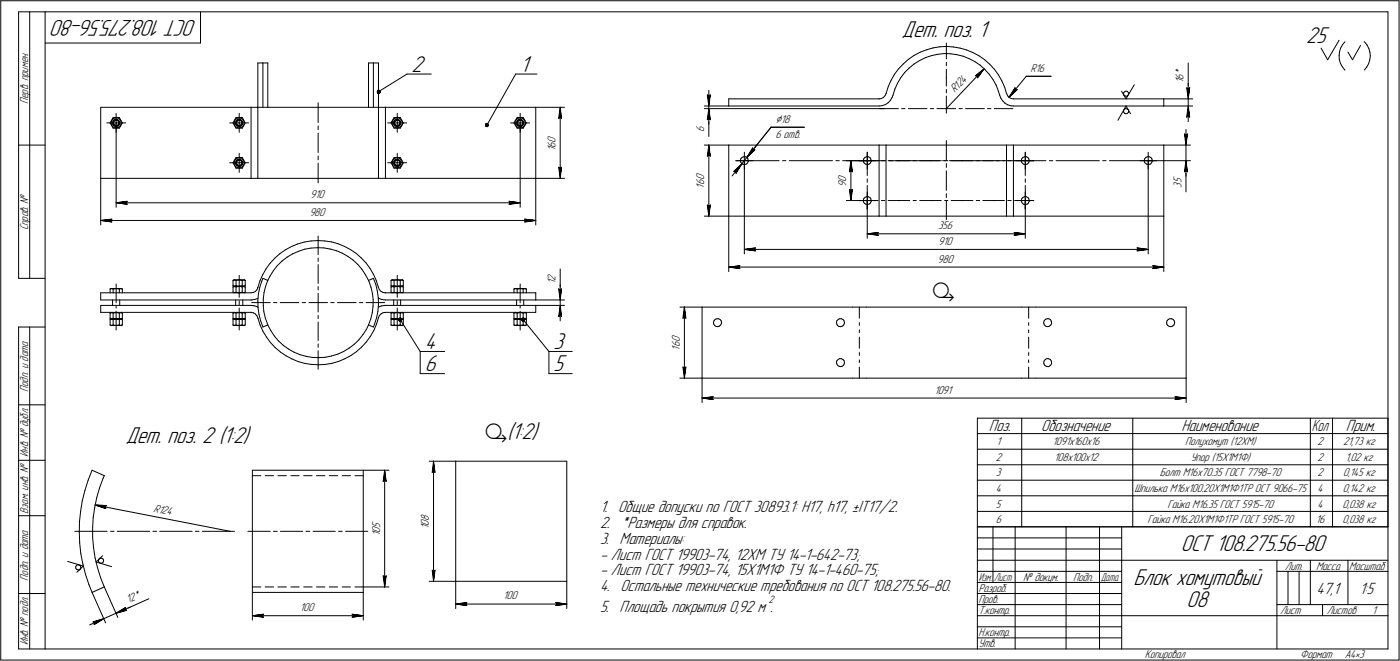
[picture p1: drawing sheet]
<svg xmlns="http://www.w3.org/2000/svg" width="631mm" height="298mm" viewBox="0 0 631 298" stroke-linecap="round" stroke-linejoin="round" font-family="sans-serif">
<defs><g id="words">
<g font-size="11.2">
<text x="420" y="134">ä</text>
<text x="218" y="198">ä(1:2)</text>
</g>
<g font-size="10.9">
<text x="89" y="9" transform="rotate(-180 89 9)">ОСТ 108.275.56-80</text>
<text x="406" y="17">Дет. поз. 1</text>
<text x="588" y="19">25</text>
<text x="185" y="32">2</text>
<text x="234" y="32">1</text>
<text x="191" y="157">4</text>
<text x="249" y="157">3</text>
<text x="191" y="167">6</text>
<text x="249" y="167">5</text>
<text x="57" y="200">Дет. поз. 2 (1:2)</text>
<text x="532" y="248">ОСТ 108.275.56-80</text>
<text x="511" y="263">Блок хомутовый</text>
<text x="535" y="273">08</text>
</g>
<g font-size="7.8">
<text x="446" y="194">Поз.</text>
<text x="469" y="194">Обозначение</text>
<text x="532" y="194">Наименование</text>
<text x="606" y="194">Прим.</text>
<text x="270" y="231">1. Общие допуски по ГОСТ 30893.1: H17, h17, ±IT17/2.</text>
<text x="270" y="238">2. *Размеры для справок.</text>
<text x="270" y="245">3. Материалы:</text>
<text x="270" y="252">- Лист ГОСТ 19903-74, 12ХМ ТУ 14-1-642-73;</text>
<text x="270" y="259">- Лист ГОСТ 19903-74, 15Х1М1Ф ТУ 14-1-460-75;</text>
<text x="270" y="266">4. Остальные технические требования по ОСТ 108.275.56-80.</text>
<text x="593" y="267">47,1</text>
<text x="612" y="267">1:5</text>
<text x="270" y="276">5. Площадь покрытия 0,92 м .</text>
</g>
<text font-size="7.6" x="591" y="194">Кол</text>
<text font-size="5.9" x="349" y="55">Ç18</text>
<g font-size="5.4">
<text x="464" y="32">R16</text>
<text x="533" y="34" transform="rotate(-90 533 34)">*</text>
<text x="430" y="42" transform="rotate(-47 430 42)">R124</text>
<text x="533" y="38" transform="rotate(-90 533 38)">1</text>
<text x="533" y="36" transform="rotate(-90 533 36)">6</text>
<text x="13" y="47" transform="rotate(-90 13 47)">Перв. примен.</text>
<text x="317" y="59" transform="rotate(-90 317 59)">6</text>
<text x="250" y="64" transform="rotate(-90 250 64)">0</text>
<text x="349" y="62">6 отв.</text>
<text x="250" y="68" transform="rotate(-90 250 68)">1</text>
<text x="250" y="66" transform="rotate(-90 250 66)">6</text>
<text x="317" y="83" transform="rotate(-90 317 83)">6</text>
<text x="317" y="81" transform="rotate(-90 317 81)">0</text>
<text x="381" y="82" transform="rotate(-90 381 82)">0</text>
<text x="532" y="83" transform="rotate(-90 532 83)">5</text>
<text x="140" y="89">910</text>
<text x="317" y="85" transform="rotate(-90 317 85)">1</text>
<text x="381" y="84" transform="rotate(-90 381 84)">9</text>
<text x="532" y="84" transform="rotate(-90 532 84)">3</text>
<text x="139" y="97">980</text>
<text x="13" y="104" transform="rotate(-90 13 104)">Справ. №</text>
<text x="423" y="103">356</text>
<text x="423" y="110">910</text>
<text x="422" y="118">980</text>
<text x="250" y="128" transform="rotate(-90 250 128)">1</text>
<text x="250" y="127" transform="rotate(-90 250 127)">2</text>
<text x="306" y="154" transform="rotate(-90 306 154)">0</text>
<text x="306" y="158" transform="rotate(-90 306 158)">1</text>
<text x="306" y="156" transform="rotate(-90 306 156)">6</text>
<text x="13" y="177" transform="rotate(-90 13 177)">Подп. и дата</text>
<text x="421" y="177">1091</text>
<text x="449" y="201">1</text>
<text x="474" y="201">1091х160х16</text>
<text x="534" y="201">Полухомут (12ХМ)</text>
<text x="594" y="201">2</text>
<text x="605" y="201">21,73 кг</text>
<text x="13" y="206" transform="rotate(-90 13 206)">Инв. № дубл.</text>
<text x="449" y="208">2</text>
<text x="475" y="208">108х100х12</text>
<text x="536" y="208">Упор (15Х1М1Ф)</text>
<text x="594" y="208">2</text>
<text x="606" y="208">1,02 кг</text>
<text x="449" y="215">3</text>
<text x="523" y="215">Болт М16х70.35 ГОСТ 7798-70</text>
<text x="594" y="215">2</text>
<text x="605" y="215">0,145 кг</text>
<text x="449" y="222">4</text>
<text x="511" y="222">Шпилька М16х100.20Х1М1Ф1ТР ОСТ 9066-75</text>
<text x="594" y="222">4</text>
<text x="605" y="222">0,142 кг</text>
<text x="13" y="231" transform="rotate(-90 13 231)">Взам. инв. №</text>
<text x="69" y="230" transform="rotate(11 69 230)">R124</text>
<text x="449" y="229">5</text>
<text x="526" y="229">Гайка М16.35 ГОСТ 5915-70</text>
<text x="594" y="229">4</text>
<text x="605" y="229">0,038 кг</text>
<text x="171" y="238" transform="rotate(-90 171 238)">5</text>
<text x="193" y="238" transform="rotate(-90 193 238)">1</text>
<text x="193" y="237" transform="rotate(-90 193 237)">0</text>
<text x="193" y="235" transform="rotate(-90 193 235)">8</text>
<text x="449" y="236">6</text>
<text x="517" y="236">Гайка М16.20Х1М1Ф1ТР ГОСТ 5915-70</text>
<text x="593" y="236">16</text>
<text x="605" y="236">0,038 кг</text>
<text x="171" y="242" transform="rotate(-90 171 242)">1</text>
<text x="171" y="240" transform="rotate(-90 171 240)">0</text>
<text x="579" y="257">Лит.</text>
<text x="593" y="257">Масса</text>
<text x="608" y="257">Масштаб</text>
<text x="13" y="262" transform="rotate(-90 13 262)">Подп. и дата</text>
<text x="461" y="262">№ докум.</text>
<text x="483" y="262">Подп.</text>
<text x="441" y="267">Разраб.</text>
<text x="58" y="272" transform="rotate(-24 58 272)">12*</text>
<text x="135" y="275">100</text>
<text x="227" y="270">100</text>
<text x="441" y="272">Пров.</text>
<text x="441" y="277">Т.контр.</text>
<text x="577" y="277">Лист</text>
<text x="598" y="277">Листов</text>
<text x="618" y="277">1</text>
<text x="441" y="287">Н.контр.</text>
<text x="13" y="291" transform="rotate(-90 13 291)">Инв. № подл.</text>
<text x="441" y="292">Утв.</text>
<text x="516" y="297">Копировал</text>
<text x="586" y="297">Формат</text>
<text x="606" y="297">A4•3</text>
</g>
<g font-size="5.3">
<text x="441" y="262">Изм.</text>
<text x="448" y="262">Лист</text>
<text x="496" y="262">Дата</text>
</g>
<text font-size="5.1" x="346" y="272">2</text>
</g></defs>
<g fill="none" stroke="#000" stroke-width=".45">
<path d="M0 0v297zM0 0h630zM8 5v120zM8 5h12zM13 5v120zM20 5v287zM20 5h605zM20 19h70zM90 5v14zM426 19v8zM603 18l-5 9zM606 19l-1 1z"/>
<path d="M615 19h.1M615 19l1 1zM625 5v287zM630 0v297zM116 28v20zM116 28h2zM118 28h3zM118 28v20zM121 28v20zM166 28h2zM166 28v20zM168 28h3z"/>
<path d="M168 28v20zM171 28v20zM183 33h11zM232 33l-13 23zM232 33h10zM400 39l-1 3zM401 36l-1 3zM403 33l-2 3zM404 38l-1 2zM405 31l-2 2zM406 35l-2 3zM407 29l2-2z"/>
<path d="M407 29l-2 2zM408 33l-2 2zM408 33l2-2zM409 27l3-2zM410 31l2-2zM412 25l3-1zM412 29l2-2zM414 27l3-1zM415 24l2-2zM417 26l3-1zM417 22h3zM420 25l2-1z"/>
<path d="M420 22l3-1zM422 24h3zM423 21h3zM425 24h3zM426 35v4zM426 28v2zM426 31v4zM426 21h4zM428 24l3 1zM430 21l3 1zM431 25h3zM433 22l3 1z"/>
<path d="M434 25l3 1zM436 23l2 1zM437 26l2 2zM438 24l3 1zM439 28l3 1zM440 34h.1M440 34l3-3zM440 34v1zM441 25l3 2zM442 29l2 2zM443 31l-3 4zM443 31l-17 18z"/>
<path d="M444 27l2 2zM444 31l2 2zM446 33l1 3zM446 29l2 2zM447 36l2 2zM448 31l2 3zM449 38l1 3zM450 34l1 2zM451 36l2 3zM453 39v3zM457 40l-2 4zM457 40h.1"/>
<path d="M462 34h12zM462 34l-7 10zM511 38l-4 7zM535 40h.1M535 40v5zM535 28v12zM535 38v7zM536 40l-1 5zM595 22l3 5zM603 25v2zM603 27l1 2zM604 23l-1 2z"/>
<path d="M604 29l1 1zM604 22v1zM605 30l1 1zM605 20l-1 2zM606 31h.1M607 23l2 4zM613 20l-4 7zM616 30l-1 2zM616 20l1 2zM617 29l-1 1zM617 22v2zM617 27v2z"/>
<path d="M617 24v1zM617 25v2zM45 48v32zM45 48h68zM48 55h4zM50 55l1 3zM50 55v1zM50 55h.1M50 56l1 1zM51 54l-1 1zM51 54v-1zM51 55v1z"/>
<path d="M51 57h1zM51 56v1zM51 53l-1 2zM51 53h3zM51 58h3zM51 56h.1M51 55h.1M51 56h1zM51 53h1zM51 54h1zM51 54v1zM51 56l1 1z"/>
<path d="M52 57v1zM52 54h.1M52 54l-1 1zM52 56v1zM52 54h1zM52 57h.1M52 57h1zM52 53h1zM52 55h5zM52 55v5zM52 51v4zM52 55v38z"/>
<path d="M52 57l1-1zM52 58l1-1zM53 54h.1M53 57h.1M53 54v1zM53 54h1zM53 53l1 1zM53 57l1-1zM53 54l1 1zM53 57h1zM53 55h1zM53 56h.1"/>
<path d="M54 55l-1 1zM54 54v1zM54 55h.1M54 54h.1M54 53l1 2zM54 55v1zM54 56l-1 1zM54 56h.1M54 54l1 1zM54 56v1zM55 55l-1 1zM55 55h.1"/>
<path d="M55 55l-1 3zM103 55h5zM105 55l1 3zM105 55l1 1zM106 55h-1zM106 56v1zM106 54v1zM106 54l1-1zM106 57h1zM106 55v1zM106 56l1 1zM106 53l-1 2z"/>
<path d="M106 53h3zM106 58h3zM106 55h.1M106 56h1zM107 55v1zM107 56h.1M107 57h.1M107 55h.1M107 53h1zM107 54h.1M107 54l-1 1zM107 56v1z"/>
<path d="M107 54h1zM107 57l1 1zM107 56l1 1zM107 54v1zM107 57h1zM108 53h.1M108 54h.1M108 57v-1zM108 58l1-1zM108 57h.1M108 55h4zM108 55v5z"/>
<path d="M108 51v4zM108 54h1zM108 57h1zM108 56h1zM108 54l1 1zM108 57l1-1zM108 53l1 1zM109 57h.1M109 54v1zM109 55h.1M109 55v1zM109 53l1 2z"/>
<path d="M109 54h1zM109 56v1zM109 56h.1M110 54v1zM110 56l-1 1zM110 55h.1M110 55v1zM110 55l-1 3zM113 48v32zM113 48h3zM116 48v32zM116 48h55z"/>
<path d="M143 46v9zM143 57v1zM143 60v9zM171 48h3zM171 48v32zM171 41l12-8zM174 48v32zM174 48h67zM175 55h4zM176 55l2 3zM177 55v1zM177 55h.1"/>
<path d="M177 56v1zM177 54v1zM177 54l1-1zM177 57h1zM177 56l1 1zM178 53l-2 2zM178 53h2zM178 58h2zM178 55h-1zM178 55v1zM178 56h.1M178 53h1z"/>
<path d="M178 57h.1M178 57h1zM178 54h.1M178 54v1zM178 56v1zM178 55h.1M178 54h1zM178 57l1 1zM178 56l1 1zM179 57h.1M179 53h1zM179 54h.1"/>
<path d="M179 54h1zM179 57v-1zM179 58l1-1zM179 57h1zM179 55h4zM179 55v5zM179 51v4zM179 56h1zM180 57v-1zM180 54h.1M180 54v1zM180 53v1z"/>
<path d="M180 57h1zM180 55h.1M180 54l1 1zM180 55v1zM180 53l2 2zM180 54h1zM180 56v1zM180 56h.1M181 56h-1zM181 55v1zM181 54v1zM181 56v1z"/>
<path d="M181 55h.1M182 55l-2 3zM230 55h4zM232 55l1 3zM232 55v1zM232 55h.1M232 56l1 1zM233 54l-1 1zM233 54v-1zM233 55v1zM233 57h1zM233 56v1z"/>
<path d="M233 53l-1 2zM233 53h3zM233 58h3zM233 56h.1M233 55l1-1zM233 55h.1M233 53h1zM233 54h1zM233 54v1zM233 56l1 1zM233 56h1zM234 57v1z"/>
<path d="M234 54h.1M234 54l-1 1zM234 56v1zM234 54h1zM234 57h.1M234 57h1zM234 53h1zM234 55h5zM234 55v5zM234 51v4zM234 55v38zM234 58l1-1z"/>
<path d="M234 57l1-1zM235 54h.1M235 57h.1M235 54v1zM235 54h1zM235 53l1 1zM235 57l1-1zM235 54l1 1zM235 57h1zM235 55h1zM235 56h.1M236 54v1z"/>
<path d="M236 55l-1 1zM236 55h.1M236 53l1 2zM236 55v1zM236 54h.1M236 56l-1 1zM236 56h.1M236 54l1 1zM236 56v1zM237 55l-1 1zM237 55h.1M237 55l-1 3z"/>
<path d="M241 48v32zM241 48h13zM252 53h.1M252 48l1 5zM252 53h1zM252 48v5zM252 48v32zM317 48h11zM317 49h81zM319 43h.1M319 43v5zM319 54v-1z"/>
<path d="M319 49v5zM319 54v7zM319 43h1zM319 41v7zM319 53l1 1zM319 49l1 5zM319 49v7zM319 48v1zM320 43l-1 5zM328 45v3zM328 48h68zM328 45h68z"/>
<path d="M347 57l-11 14zM347 57h15zM396 48h2zM396 45h.1M396 45l1-1zM396 49h9zM397 44h1zM398 48l1-1zM399 43l-1 1zM399 47l1-1zM399 42v1zM399 42h.1"/>
<path d="M401 45l-1 1zM402 44l-1 1zM402 43v1zM403 40l-1 3zM406 49h2zM409 49h9zM419 49h2zM422 49h4zM426 43v8zM426 40v2zM426 49h5zM432 49h2z"/>
<path d="M435 49h8zM445 49h1zM448 49h8zM450 41v2zM450 43l1 1zM451 44l1 1zM452 45l1 1zM453 46l1 1zM454 42h.1M454 42v1zM454 43l1 1zM454 47l2 1z"/>
<path d="M455 44l3-4zM455 44h1zM456 48h1zM456 44l1 1zM457 45h67zM457 48h67zM457 40h1zM505 41l2 4zM506 42v1zM506 50v1zM506 50h.1M506 42h.1"/>
<path d="M506 43h1zM506 51h1zM507 49h.1M507 49l-1 1zM507 41h.1M507 41l-1 1zM507 51h.1M507 43h.1M507 49h1zM507 41h1zM507 48l2 3zM507 48l-3 6z"/>
<path d="M507 51h1zM507 43h1zM508 49h.1M508 41v1zM508 49l1 1zM508 42h1zM508 43h.1M508 51h.1M509 50l-1 1zM524 45v3zM524 45h13zM524 48h13z"/>
<path d="M534 58v7zM535 53v-1zM535 40h1zM535 48v5zM535 52l1 1zM535 48l1 5zM535 48v7zM535 45v3zM8 65h12zM103 73h5zM105 73l1 3zM105 73l1 1z"/>
<path d="M106 73h-1zM106 74v1zM106 72v1zM106 72l1-1zM106 75l1 1zM106 73v1zM106 74l1 1zM106 71l-1 2zM106 71h3zM106 76h3zM106 73h.1M106 74h1z"/>
<path d="M107 73v1zM107 75h.1M107 74h.1M107 71h1zM107 72h.1M107 72l-1 1zM107 74v1zM107 73h.1M107 72h1zM107 76h1zM107 72h-1zM107 74l1 1z"/>
<path d="M107 72v1zM107 75h1zM108 71h.1M108 72h.1M108 75v-1zM108 76l1-1zM108 75h.1M108 73h4zM108 73v5zM108 69v4zM108 72h1zM108 75h1z"/>
<path d="M108 74h1zM108 75l1-1zM108 72l1 1zM108 71l1 1zM109 75h.1M109 72v1zM109 75v-1zM109 73h.1M109 73v1zM109 71l1 2zM109 72h1zM109 74h.1"/>
<path d="M110 72v1zM110 74l-1 1zM110 73h.1M110 73v1zM110 73l-1 3zM143 70v2zM143 73v9zM175 73h4zM176 73l2 3zM177 73v1zM177 73h.1M177 74v1z"/>
<path d="M177 72v1zM177 72l1-1zM177 75l1 1zM177 74l1 1zM178 71l-2 2zM178 71h2zM178 76h2zM178 73h-1zM178 73v1zM178 74h.1M178 72l-1 1zM178 71h1z"/>
<path d="M178 75h.1M178 75h1zM178 72h.1M178 72v1zM178 74v1zM178 73h.1M178 72h1zM178 76h1zM178 74l1 1zM179 75h.1M179 71h1zM179 72h.1"/>
<path d="M179 72h1zM179 75v-1zM179 76l1-1zM179 75h1zM179 73h4zM179 73v5zM179 69v4zM179 74h1zM180 72h.1M180 72v1zM180 71v1zM180 75v-1z"/>
<path d="M180 75h1zM180 73h.1M180 74v1zM180 72l1 1zM180 73v1zM180 71l2 2zM180 72h1zM180 74h.1M181 74h-1zM181 73v1zM181 72v1zM181 74v1z"/>
<path d="M181 73h.1M182 73l-2 3zM252 75v5zM252 75v1zM252 76l1-1zM253 75l-1 5zM317 65h11zM319 70h.1M319 65l1 5zM319 70h1zM319 65v5zM319 65v32z"/>
<path d="M328 65v32zM328 65h68zM331 77l3-3zM331 77h.1M331 77l1 1zM332 72h3zM332 72h19zM334 72v1zM334 73v1zM334 71v1zM334 74h1zM334 74l-2 4z"/>
<path d="M334 74l-4 5zM334 71h1zM334 71h.1M335 74h.1M335 71h1zM335 72h4zM335 72v4zM335 69v3zM335 72v42zM335 74h1zM336 71h1zM336 74l1-1z"/>
<path d="M336 71l4-4zM336 71l-2 3zM337 71v1zM337 72h.1M337 73h.1M339 67h.1M339 67l-3 4zM339 67h1zM341 65l-5 6zM353 72h1zM356 72h19zM377 72h1z"/>
<path d="M380 72h19zM381 72h10zM383 77h.1M383 72l1 5zM383 77h1zM383 72v5zM383 72v18zM387 72h4zM389 72v1zM389 73v1zM389 71v1zM389 74h1z"/>
<path d="M390 71h.1M390 71h-1zM390 74h1zM390 71h1zM391 72h4zM391 72v4zM391 69v3zM391 72v7zM391 72h5zM391 74h1zM391 71h1zM392 74v-1z"/>
<path d="M392 71v1zM392 72h1zM393 73h-1zM393 73h.1M396 65h3zM396 65v32zM397 72h2zM399 65h54zM399 65v32zM400 72h5zM401 72h1zM404 72h19z"/>
<path d="M405 72h5zM411 72h2zM414 72h5zM419 72h5zM425 72h1zM426 72h1zM426 63v9zM426 74v1zM426 77v9zM428 72h19zM429 72h4zM433 72h5z"/>
<path d="M440 72h1zM443 72h5zM448 72h5zM449 72h1zM452 72h19zM453 65h4zM453 65v32zM454 72h2zM457 65h67zM457 65v32zM457 72h5zM458 72h4z"/>
<path d="M460 72v1zM460 73l1 1zM460 71v1zM461 74h.1M461 71h1zM461 71h-1zM461 74h1zM462 71h.1M462 72h4zM462 72v4zM462 69v3zM462 72v7z"/>
<path d="M462 74h1zM462 71h1zM463 74v-1zM463 71l1 1zM464 72h.1M464 73h-1zM464 73h.1M473 72h1zM476 72h19zM497 72h1zM500 72h19zM514 72h3z"/>
<path d="M516 72v1zM516 73v1zM516 71v1zM516 74h1zM516 71h1zM516 71h.1M517 74h.1M517 71h1zM517 72h4zM517 72v4zM517 69v3zM517 72h19z"/>
<path d="M517 72v42zM517 74h1zM518 71h.1M518 74l1-1zM518 71l1 1zM519 72h.1M519 73h.1M524 65v32zM524 65h12zM534 60v1zM534 60v5zM534 77h.1"/>
<path d="M534 72v5zM534 77v9zM534 61l1-1zM534 77h1zM534 72l1 5zM534 72v7zM534 65v7zM535 60l-1 5zM45 80h68zM45 80v21zM45 99h5zM45 99l5 1z"/>
<path d="M45 99h196zM50 99v1zM50 99h.1M52 91h5zM52 91l5 1zM52 91h182zM57 91v1zM57 91h.1M113 80h3zM116 80h55zM171 80h3zM174 80h67z"/>
<path d="M229 92l5-1zM229 91h1zM229 91h5zM230 91l-1 1zM236 100l5-1zM236 99h1zM236 99h5zM237 99l-1 1zM241 80v21zM241 80h13zM317 97h11zM319 92v5z"/>
<path d="M319 92v1zM319 93l1-1zM320 92l-1 5zM328 97h68zM328 97v25zM381 90h10zM383 85v5zM383 85v1zM383 86l1-1zM384 85l-1 5zM387 90h4zM389 90v1z"/>
<path d="M389 91v1zM389 89v1zM389 92h1zM390 89h.1M390 89h-1zM390 92h1zM390 89h1zM391 90h4zM391 90v4zM391 87v3zM391 84v6zM391 81v1z"/>
<path d="M391 90h5zM391 90v17zM391 92h1zM391 89h1zM392 92v-1zM392 89v1zM392 90h1zM393 91h-1zM393 91h.1M396 97h3zM397 90h2zM399 97h54z"/>
<path d="M400 90h5zM405 90h5zM411 90h2zM414 90h5zM419 90h5zM426 90h1zM426 87v2zM426 91v8zM429 90h4zM433 90h5zM440 90h1zM443 90h5z"/>
<path d="M448 90h5zM453 97h4zM454 90h2zM457 97h67zM457 90h5zM458 90h4zM460 90v1zM460 91l1 1zM460 89v1zM461 92h.1M461 89h1zM461 89h-1z"/>
<path d="M461 92h1zM462 89h.1M462 90h4zM462 90v4zM462 87v3zM462 84v6zM462 81v1zM462 90v17zM462 92h1zM462 89h1zM463 92v-1zM463 89l1 1z"/>
<path d="M464 90h.1M464 91h-1zM464 91h.1M524 97v25zM122 119l-2 2zM124 116l-2 3zM124 116l2-2zM125 120l2-2zM125 120l-2 2zM126 114l3-1zM127 118l2-2zM129 113l2-2z"/>
<path d="M129 116l3-2zM131 111l3-1zM132 114l3-1zM134 110l3-1zM135 113l2-1zM137 109h3zM137 112h3zM140 112h3zM140 109l3-1zM143 112h3zM143 108l3 1zM143 106v9z"/>
<path d="M143 116v2zM143 119v9zM146 112h3zM146 109h3zM149 112l3 1zM149 109l3 1zM152 113l2 1zM152 110l3 1zM154 114l3 1zM155 111l3 1zM157 115l2 2zM158 112l2 2z"/>
<path d="M159 117l2 2zM160 114l3 2zM161 119l2 2zM163 116l2 2zM165 118l2 3zM333 120h.1M335 112h5zM335 112l5 1zM335 112h182zM340 112v1zM340 112h.1M391 105h5z"/>
<path d="M391 105l5 1zM391 105h71zM395 105l1 1zM396 105h-1zM457 106l5-1zM457 105h.1M457 105h5zM457 105v1zM512 113l5-1zM512 112h1zM512 112h5zM513 112l-1 1z"/>
<path d="M519 120h1zM519 120h5zM8 125h12zM45 132v3zM45 135h68zM45 132h68zM45 138v3zM45 138h68zM50 130v2zM50 130h.1M50 130h1zM50 130h5z"/>
<path d="M51 130h.1M51 135v3zM51 130v2zM51 130h1zM52 130h.1M53 130h.1M52 138v1zM52 128v8zM53 130h1zM54 130h.1M54 130v2zM54 135v3z"/>
<path d="M54 130h1zM55 130h.1M55 130v2zM105 129v3zM105 129h.1M105 132h.1M105 126v3zM105 126h.1M105 129h1zM105 132h1zM105 126h1zM105 129h5z"/>
<path d="M105 126h5zM106 129h.1M106 132h.1M106 126h.1M106 135v3zM106 129v3zM106 129h1zM106 126v3zM106 126h1zM107 132h.1M107 129h.1M107 126h.1"/>
<path d="M107 129h1zM107 126h1zM108 129h.1M108 132h.1M108 126h.1M108 124v10zM108 135v2zM108 139v10zM108 129h1zM108 126h1zM108 132h1zM109 129h.1"/>
<path d="M109 126h.1M109 132h.1M109 129v3zM109 129h1zM109 132h1zM109 126v3zM109 126h1zM109 135v3zM110 129h.1M110 132h.1M110 126h.1M110 129v3z"/>
<path d="M110 126v3zM113 135h.1M113 132h1zM113 138h2zM113 136h9zM113 135h2zM114 132l1-1zM115 138h1zM115 135l1-1zM116 131h-1zM116 138h.1M116 136v3z"/>
<path d="M116 130v1zM116 130h.1M116 139l1 3zM116 133v3zM117 130l-1 3zM117 127l-1 3zM118 127l-1 3zM118 124l-1 3zM118 125l3 1zM118 125v2zM119 135v3zM119 138v2z"/>
<path d="M119 132v3zM120 129l-1 3zM120 121l-2 3zM121 126l-1 3zM122 124l-1 2zM123 122l-1 2zM123 136h2zM126 136h9zM136 136h2zM139 136h4zM143 136v5zM143 129v2z"/>
<path d="M143 132v4zM143 136h5zM149 136h2zM152 136h8zM162 136h1zM163 121l2 3zM165 124l1 2zM165 136h8zM166 126l2-1zM166 127h.1M166 127l1 2zM167 121l1 3z"/>
<path d="M167 129l1 3zM168 132v3zM168 138v3zM168 135v3zM168 125l1 3zM168 124l2 2zM169 128l1 3zM170 126v3zM170 131v3zM170 134l1 3zM171 134h.1M170 129h.1"/>
<path d="M170 138h2zM171 137l-1 3zM171 130h.1M171 134l1 1zM171 130l1 1zM172 131l1 1zM172 138h1zM172 135h2zM173 132h1zM173 138h.1M174 132h.1M174 135h67z"/>
<path d="M174 132h67zM174 138h67zM176 129v3zM176 129h1zM176 132h1zM176 126v3zM176 126h1zM177 129h.1M177 132h.1M177 126h.1M177 129h4zM177 126h4z"/>
<path d="M177 129h1zM177 132h1zM177 126h1zM177 135v3zM178 129v3zM178 129h.1M178 132h.1M178 126v3zM178 126h.1M178 132h1zM178 129h1zM178 126h1z"/>
<path d="M179 132h.1M179 129h.1M179 126h.1M179 124v10zM179 135v2zM179 139v10zM179 129h1zM179 126h1zM179 132h1zM180 129h.1M180 126h.1M180 132h.1"/>
<path d="M180 129v3zM180 129h1zM180 132h1zM180 126v3zM180 126h1zM181 135v3zM181 129h.1M181 132h.1M181 126h.1M181 129h1zM181 132h1zM181 126h1z"/>
<path d="M182 129v3zM182 126v3zM232 130v2zM232 130h.1M232 130h5zM232 130h1zM233 135v3zM233 130v2zM233 130h1zM234 130h.1M235 130h.1M234 138v1z"/>
<path d="M234 128v8zM236 130h.1M236 130v2zM236 135v3zM236 130h1zM237 130h.1M237 130v2zM241 132v3zM241 138v3zM241 135h13zM241 138h13zM252 130v1z"/>
<path d="M252 130v5zM252 121v9zM252 131l1-1zM252 128v7zM252 138v5zM252 138l1 5zM252 138v7zM252 135v3zM253 130l-1 5zM306 138h10zM308 138l1 5zM308 138v5z"/>
<path d="M308 138v32zM316 138v32zM316 138h68zM328 120h5zM328 120l5 1zM328 120h196zM333 120v1zM384 138h6zM387 138v5zM390 138h70zM460 138h7zM463 138v5z"/>
<path d="M467 138h67zM519 121l5-1zM520 120l-1 1zM534 138v32zM8 147v145zM8 147h12zM13 147v145zM45 141h68zM50 141v2zM50 143v1zM50 141h.1M50 144v2z"/>
<path d="M50 146v1zM50 144h.1M50 144h1zM50 144h5zM50 141h1zM50 147h1zM50 147h5zM51 144v-1zM51 141h.1M51 147v-1zM51 144h.1M51 141v2z"/>
<path d="M51 143h.1M51 144v2zM51 146h.1M51 141h1zM51 144h1zM52 144h.1M52 147h.1M52 141h.1M52 144h1zM53 141h.1M52 147h1zM53 144h.1"/>
<path d="M52 140v9zM53 147v-1zM53 141h1zM53 144h1zM53 144l1-1zM53 146h1zM54 141h.1M54 144h.1M54 143h.1M54 146h.1M54 141v2zM54 143v1z"/>
<path d="M54 144v2zM54 146v1zM54 144h1zM54 141h1zM54 147h1zM55 144v-1zM55 141h.1M55 147v-1zM55 144h.1M55 141v2zM55 144v2zM105 144v2z"/>
<path d="M105 146v1zM105 144h.1M105 141v2zM105 143v1zM105 141h.1M105 147h1zM105 144h1zM105 141h1zM105 147h5zM105 144h5zM106 147v-1zM106 144h.1"/>
<path d="M106 144v-1zM106 141h.1M106 144v2zM106 146h.1M106 144h1zM106 141v2zM106 143h.1M106 141h1zM107 146v1zM107 144h.1M107 141h.1M107 147h.1"/>
<path d="M107 144h1zM107 141h1zM108 147h.1M108 144h.1M108 141h.1M108 144h1zM108 141h1zM108 147l1-1zM109 144h.1M109 141h.1M109 146h.1M109 144v-1z"/>
<path d="M109 144v2zM109 146l1 1zM109 144h1zM109 141v2zM109 143l1 1zM109 141h1zM110 147h.1M110 144h.1M110 141h.1M110 147v-1zM110 144v-1zM110 144v2z"/>
<path d="M110 141v2zM113 141h.1M113 141h1zM114 141h1zM115 141l1 1zM116 142v1zM116 143h.1M116 143l1 3zM117 142v3zM117 146l1 3zM117 145l1 2zM118 147l3-1z"/>
<path d="M118 149l2 3zM119 140l1 3zM120 143l1 3zM120 152l2 2zM121 146h.1M121 146l1 3zM122 154l2 3zM122 149l2 2zM124 151l1 3zM124 157l2 2zM125 154l3 2zM126 159l3 1z"/>
<path d="M128 156l2 1zM130 157l3 2zM133 159l2 1zM135 160l3 1zM143 158v8zM143 155v1zM143 145v8zM143 142v2zM152 160l3-2zM155 158l2-1zM157 157l3-2zM160 155l2-2z"/>
<path d="M161 158l2-2zM163 151l-1 2zM165 154l-2 2zM165 148l-2 3zM166 146l2 1zM166 146l-1 2zM167 152l-2 2zM167 144l-1 2zM168 141l-1 3zM168 149l-1 3zM169 146l-1 1zM170 146l-2 3z"/>
<path d="M170 143l-1 3zM170 140v3zM171 143h.1M171 143l-1 3zM171 142v1zM172 141h1zM172 141l-1 1zM173 141h1zM174 141h67zM176 144v2zM176 146l1 1zM176 144h1z"/>
<path d="M176 141v2zM176 143l1 1zM176 141h1zM177 147h.1M177 144h.1M177 141h.1M177 147h4zM177 144h4zM177 147l1-1zM177 144h1zM177 144l1-1zM177 141h1z"/>
<path d="M178 144v2zM178 146h.1M178 144h.1M178 141v2zM178 143h.1M178 141h.1M178 146v1zM178 147h1zM178 144h1zM178 141h1zM179 147h.1M179 144h.1"/>
<path d="M179 141h.1M179 144h1zM179 141h1zM179 147l1-1zM180 144h.1M180 141h.1M180 146h.1M180 144v-1zM180 144v2zM180 146l1 1zM180 144h1zM180 141v2z"/>
<path d="M180 143l1 1zM180 141h1zM180 144l9 14zM181 147h.1M181 144h.1M181 141h.1M181 147l1-1zM181 144h1zM181 144l1-1zM181 141h1zM182 144v2zM182 141v2z"/>
<path d="M189 158v10zM189 158h11zM232 144v2zM232 146v1zM232 144h.1M232 141v2zM232 143v1zM232 141h.1M232 147h.1M232 147h5zM232 144h5zM232 147l1-1z"/>
<path d="M232 144h1zM232 144l1-1zM232 141h1zM233 144v2zM233 146h.1M233 144h1zM233 141v2zM233 143h.1M233 141h1zM233 144h.1M234 144h.1M234 141h.1"/>
<path d="M234 147h.1M234 147h1zM235 144h.1M234 144h1zM235 141h.1M234 140v9zM235 147v-1zM235 146h1zM235 144l1-1zM236 144h.1M236 141h.1M236 144v2z"/>
<path d="M236 146v1zM236 141v2zM236 143v1zM236 144l11 14zM236 147h1zM236 144h1zM236 141h1zM237 147v-1zM237 144h.1M237 144v-1zM237 141h.1M237 144v2z"/>
<path d="M237 141v2zM247 158v10zM247 158h11zM252 143v-1zM252 142l1 1zM308 143h.1M308 143h1zM321 145l1 1zM322 146v1zM322 144l-1 1zM322 147h1zM322 144h1z"/>
<path d="M322 144h.1M323 147h.1M323 144h1zM323 147h1zM324 144h.1M324 147l1-1zM324 144l1 1zM325 145h.1M325 146h.1M377 145v1zM377 146v1zM377 144v1z"/>
<path d="M377 147h1zM378 144h.1M378 144h-1zM378 147h1zM378 144h1zM379 147h1zM379 144h1zM380 147v-1zM380 144v1zM380 145h.1M380 146h.1M387 145v2z"/>
<path d="M387 149v1zM387 152v5zM387 159v1zM463 145v2zM463 149v1zM463 152v5zM463 159v1zM470 145v1zM470 146l1 1zM470 144v1zM471 147h.1M471 144h1z"/>
<path d="M471 144h-1zM471 147h1zM472 144h1zM472 147h1zM473 144h.1M473 147v-1zM473 144l1 1zM474 145h.1M474 146h-1zM474 146h.1M526 145v1zM526 146v1z"/>
<path d="M526 144v1zM526 147h1zM526 144h1zM526 144h.1M527 147h1zM527 144h1zM528 147h.1M528 144h1zM528 147l1-1zM529 144v1zM529 145h.1M529 146h.1"/>
<path d="M129 160l3 2zM132 162l2 1zM134 163l3 1zM137 164h3zM138 161h3zM140 164h4zM141 161h3zM144 164h3zM144 161h3zM147 161l2-1zM147 164h3zM149 160h3z"/>
<path d="M150 164l3-1zM153 163l2-1zM155 162l3-2zM158 160l3-2zM189 168h11zM247 168h11zM306 170h10zM308 165v5zM308 165v1zM308 166l1-1zM309 165l-1 5zM316 170h68z"/>
<path d="M316 170v11zM316 179h5zM316 179l5 1zM316 179h218zM321 179v1zM321 179h.1M377 163v1zM377 164v1zM377 162v1zM377 165h1zM378 162h.1M378 162h-1z"/>
<path d="M378 165h1zM378 162h1zM379 165h1zM379 162h1zM380 165v-1zM380 162v1zM380 163h.1M380 164h.1M380 163v1zM384 170h6zM387 162v1zM387 165v5z"/>
<path d="M390 170h70zM460 170h7zM463 162v1zM463 165v5zM467 170h67zM470 163v1zM470 164l1 1zM470 162v1zM471 165h.1M471 162h1zM471 162h-1zM471 165h1z"/>
<path d="M472 162h1zM472 165h1zM473 162h.1M473 165v-1zM473 162l1 1zM474 163h.1M474 164h-1zM474 163v1zM529 179h1zM529 179h5zM530 179l-1 1zM534 170v11z"/>
<path d="M8 182h12zM440 188h185zM440 195h185zM440 188v49zM460 188v49zM510 188v49zM529 180l5-1zM590 188v49zM600 188v49zM625 188v49zM8 207h12zM40 216l-2 5z"/>
<path d="M41 212l6 2zM41 212l-1 4zM45 220l-1 4zM46 215l-1 5zM47 214l-1 1zM114 212h50zM114 212v55zM114 214h4zM119 214h4zM125 214h4zM131 214h4zM137 214h4z"/>
<path d="M143 214h3zM148 214h4zM154 214h4zM160 214h4zM164 212v55zM164 212h11zM173 217v-1zM173 212l1 5zM173 216l1 1zM173 212v5zM173 212v52zM193 208h12z"/>
<path d="M195 213v-1zM195 208l1 5zM195 212l1 1zM195 208v5zM195 208v54zM205 208h50zM205 208v54zM255 208v54zM440 202h20zM440 209h20zM440 216h20zM460 202h50z"/>
<path d="M460 209h50zM460 216h50zM510 202h80zM510 209h80zM510 216h80zM590 202h10zM590 209h10zM590 216h10zM600 202h25zM600 209h25zM600 216h25zM8 232h12z"/>
<path d="M34 239h14zM36 240v5zM36 235v5zM36 230v5zM37 226l-1 4zM38 221l-1 5zM42 238v4zM42 233v5zM43 229l-1 4zM43 227l5 1zM43 227l5 2zM43 227l61 12z"/>
<path d="M44 224l-1 5zM47 228h1zM47 228l1 1zM50 239h1zM53 239h14zM69 239h2zM72 239h15zM88 239h2zM91 239h15zM112 239h10zM123 239h2zM126 239h10z"/>
<path d="M138 239h2zM141 239h10zM153 239h1zM156 239h10zM440 223h20zM440 230h20zM440 237h20zM440 237h185zM440 237v55zM447 237v25zM457 237v55zM460 223h50z"/>
<path d="M460 230h50zM460 237h50zM480 237v55zM495 237v55zM505 237v55zM510 223h80zM510 230h80zM510 237h80zM590 223h10zM590 230h10zM590 237h10zM600 223h25z"/>
<path d="M600 230h25zM600 237h25zM30 253l8 2zM34 255v1zM34 256h.1M34 255l1-1zM34 255h.1M34 256l1 1zM35 258l3-3zM35 254h.1M35 257h1zM35 254l1 1z"/>
<path d="M36 257v-1zM36 245v4zM36 255h.1M36 255v1zM36 249l1 5zM36 256h.1M37 254l2 5zM39 259l1 4zM42 242v5zM42 247l1 4zM43 251l1 5zM43 253l3-3z"/>
<path d="M43 253l7 2zM44 256l1 4zM44 252v1zM44 253h1zM45 252v-1zM45 252h-1zM45 253v1zM45 251h1zM45 254h1zM46 254v-1zM46 251v1zM46 252h1z"/>
<path d="M47 253h-1zM47 252v1zM173 259v5zM173 259v1zM173 260l1-1zM174 259l-1 5zM195 257v5zM195 257h.1M195 257h1zM196 257l-1 5zM440 247h65zM440 252h65z"/>
<path d="M440 242h65zM440 257h65zM505 252h120zM575 252v40zM575 257h15zM580 257v15zM585 257v15zM590 252v20zM590 257h35zM607 252v20zM8 267h12zM40 263l1 4z"/>
<path d="M41 267l6-3zM41 267l7 14zM45 260l2 4zM47 279l5-3zM47 264l6 14zM52 276l5-2zM52 276l5-1zM52 276l7-3zM56 274l1 1zM57 274h-1zM57 274l10-4zM114 267h50z"/>
<path d="M114 264h4zM114 267v12zM114 277h5zM114 277l5 1zM114 277h50zM118 277l1 1zM119 277h-1zM119 264h4zM125 264h4zM131 264h4zM137 264h4zM143 264h3z"/>
<path d="M148 264h4zM154 264h4zM159 278l5-1zM159 277h.1M159 277h5zM159 277v1zM160 264h4zM164 267v12zM164 264h11zM193 262h12zM205 262h50zM205 262v12z"/>
<path d="M205 272l5-1zM205 272l5 1zM205 272h50zM210 272v1zM210 271v1zM250 273l5-1zM250 271l1 1zM250 271l5 1zM251 272l-1 1zM255 262v12zM440 267h65zM440 272h65z"/>
<path d="M440 277h65zM440 262h65zM505 277h70zM575 277h50zM575 272h50zM596 272v5zM0 297h630zM8 292h12zM20 292h605zM40 282l7-3zM42 280l5-1zM42 280l1 1z"/>
<path d="M42 281l5-2zM43 281h-1zM440 282h65zM440 287h65z"/>
</g>
<g fill="#fff" stroke="#fff" stroke-width=".45">
<path d="M139 93h8zM139 93h8zM139 94h8zM139 94h8zM139 94h8zM139 94h8zM139 94h8zM139 94h8zM139 94h8zM139 94h8zM139 94h8zM139 94h8zM139 94h8zM139 94h8zM139 95h8zM139 95h8zM139 95h8zM139 95h8zM139 95h8zM139 95h8zM139 95h8zM139 95h8zM139 95h8zM139 95h8zM139 95h8zM139 96h8zM139 96h8zM139 96h8zM139 96h8zM139 96h8zM139 96h8zM139 96h8zM139 96h8zM139 96h8zM139 96h8zM139 96h8zM139 96h8zM139 97h8zM139 97h8zM139 97h8zM139 97h8zM139 97h8zM139 97h8zM139 97h8zM139 97h8zM139 97h8zM139 97h8zM139 97h8zM139 97h8zM139 98h8zM139 98h8zM139 98h8zM139 98h8zM139 98h8zM139 98h8zM139 98h8zM139 98h8zM139 98h8zM139 98h8z"/>
<path d="M50 98h1zM50 98h1zM49 98h2zM48 98h3zM48 99h3zM47 99h4zM47 99h4zM47 99h4zM47 99h4zM46 99h5zM46 99h5zM46 99h5zM46 99h5zM45 99h6zM46 99h5zM46 99h5zM46 100h5zM46 100h5zM46 100h5zM47 100h4zM47 100h4zM47 100h4zM47 100h4zM48 100h3zM48 100h3zM49 100h2zM50 100h1zM50 100h1z"/>
<path d="M236 98h1zM236 98h1zM236 98h2zM236 98h2zM236 99h3zM236 99h4zM236 99h4zM236 99h4zM236 99h4zM236 99h5zM236 99h5zM236 99h5zM236 99h5zM236 99h5zM236 99h5zM236 99h5zM236 100h5zM236 100h5zM236 100h4zM236 100h4zM236 100h4zM236 100h4zM236 100h4zM236 100h3zM236 100h2zM236 100h2zM236 100h1zM236 100h1z"/>
<path d="M246 61h5zM246 61h5zM246 61h5zM246 61h5zM246 61h5zM246 61h5zM246 61h5zM246 61h5zM246 61h5zM246 62h5zM246 62h5zM246 62h5zM246 62h5zM246 62h5zM246 62h5zM246 62h5zM246 62h5zM246 62h5zM246 62h5zM246 62h5zM246 62h5zM246 63h5zM246 63h5zM246 63h5zM246 63h5zM246 63h5zM246 63h5zM246 63h5zM246 63h5zM246 63h5zM246 63h5zM246 63h5zM246 63h5zM246 64h5zM246 64h5zM246 64h5zM246 64h5zM246 64h5zM246 64h5zM246 64h5zM246 64h5zM246 64h5zM246 64h5zM246 64h5zM246 65h5zM246 65h5zM246 65h5zM246 65h5zM246 65h5zM246 65h5zM246 65h5zM246 65h5zM246 65h5zM246 65h5zM246 65h5zM246 65h5zM246 66h5zM246 66h5zM246 66h5zM246 66h5zM246 66h5zM246 66h5zM246 66h5zM246 66h5zM246 66h5zM246 66h5zM246 66h5zM246 66h5zM246 67h5zM246 67h5zM246 67h5zM246 67h5zM246 67h5zM246 67h5zM246 67h5zM246 67h5zM246 67h5zM246 67h5zM246 67h5zM246 67h5zM246 68h5zM246 68h5zM246 68h5zM246 68h5zM246 68h5z"/>
<path d="M252 49h1zM252 49h1zM252 49h1zM252 49h1zM252 49h1zM252 49h1zM252 49h1zM252 49h1zM252 50h1zM252 50h1zM252 50h1zM252 50h1zM252 50h1zM252 50h1zM252 50h1zM252 50h1zM252 50h1zM252 50h1zM252 50h1zM252 50h1zM252 51h1zM252 51h1zM252 51h1zM252 51h1zM252 51h1zM252 51h1zM252 51h1zM252 51h1zM252 51h1zM252 51h1zM251 51h2zM251 51h2zM251 52h2zM251 52h2zM251 52h2zM251 52h2zM251 52h2zM251 52h2zM251 52h2zM251 52h2zM251 52h2zM251 52h2zM251 52h2zM251 52h2zM251 53h2zM251 53h2zM251 53h2zM251 53h2zM251 53h2zM251 53h2zM251 53h2zM251 53h2zM251 53h3zM251 53h3zM251 53h3zM251 54h3zM251 54h3zM251 54h3zM251 54h3z"/>
<path d="M251 75h3zM251 75h3zM251 75h3zM251 75h3zM251 75h3zM251 75h3zM251 75h3zM251 75h3zM251 76h2zM251 76h2zM251 76h2zM251 76h2zM251 76h2zM251 76h2zM251 76h2zM251 76h2zM251 76h2zM251 76h2zM251 76h2zM251 76h2zM251 77h2zM251 77h2zM251 77h2zM251 77h2zM251 77h2zM251 77h2zM251 77h2zM251 77h2zM251 77h2zM251 77h2zM252 77h1zM252 77h1zM252 78h1zM252 78h1zM252 78h1zM252 78h1zM252 78h1zM252 78h1zM252 78h1zM252 78h1zM252 78h1zM252 78h1zM252 78h1zM252 78h1zM252 79h1zM252 79h1zM252 79h1zM252 79h1zM252 79h1zM252 79h1zM252 79h1zM252 79h1zM252 79h1zM252 79h1zM252 79h1zM252 80h1zM252 80h1zM252 80h1zM252 80h1zM252 80h1z"/>
<path d="M140 85h7zM140 85h7zM140 86h7zM140 86h7zM140 86h7zM140 86h7zM140 86h7zM140 86h7zM140 86h7zM140 86h7zM140 86h7zM140 86h7zM140 86h7zM140 86h7zM140 87h7zM140 87h7zM140 87h7zM140 87h7zM140 87h7zM140 87h7zM140 87h7zM140 87h7zM140 87h7zM140 87h7zM140 87h7zM140 87h7zM140 88h7zM140 88h7zM140 88h7zM140 88h7zM140 88h7zM140 88h7zM140 88h7zM140 88h7zM140 88h7zM140 88h7zM140 88h7zM140 88h7zM140 89h7zM140 89h7zM140 89h7zM140 89h7zM140 89h7zM140 89h7zM140 89h7zM140 89h7zM140 89h7zM140 89h7zM140 89h7zM140 89h7zM140 90h7zM140 90h7zM140 90h7zM140 90h7zM140 90h7zM140 90h7zM140 90h7zM140 90h7zM140 90h7z"/>
<path d="M229 90h1zM229 90h1zM229 90h2zM229 90h2zM229 91h3zM229 91h4zM229 91h4zM229 91h4zM229 91h4zM229 91h4zM229 91h5zM229 91h5zM229 91h5zM229 91h5zM229 91h5zM229 91h5zM229 92h5zM229 92h5zM229 92h5zM229 92h4zM229 92h4zM229 92h4zM229 92h4zM229 92h4zM229 92h3zM229 92h2zM229 92h1zM229 92h1z"/>
<path d="M57 90h1zM57 90h1zM56 90h2zM55 90h3zM55 91h3zM54 91h4zM54 91h4zM54 91h4zM54 91h4zM53 91h5zM53 91h5zM53 91h5zM53 91h5zM53 91h5zM52 91h6zM53 91h5zM53 92h5zM53 92h5zM53 92h5zM53 92h5zM54 92h4zM54 92h4zM54 92h4zM54 92h4zM55 92h3zM56 92h2zM56 92h2zM57 92h1z"/>
<path d="M234 24h6zM234 25h6zM234 25h6zM234 25h6zM234 25h6zM234 25h6zM234 25h6zM234 25h6zM234 25h6zM234 25h6zM234 25h6zM234 25h6zM234 25h6zM234 26h6zM234 26h6zM234 26h6zM234 26h6zM234 26h6zM234 26h6zM234 26h6zM234 26h6zM234 26h6zM234 26h6zM234 26h6zM234 27h6zM234 27h6zM234 27h6zM234 27h6zM234 27h6zM234 27h6zM234 27h6zM234 27h6zM234 27h6zM234 27h6zM234 27h6zM234 27h6zM234 28h6zM234 28h6zM234 28h6zM234 28h6zM234 28h6zM234 28h6zM234 28h6zM234 28h6zM234 28h6zM234 28h6zM234 28h6zM234 28h6zM234 29h6zM234 29h6zM234 29h6zM234 29h6zM234 29h6zM234 29h6zM234 29h6zM234 29h6zM234 29h6zM234 29h6zM234 29h6zM234 29h6zM234 30h6zM234 30h6zM234 30h6zM234 30h6zM234 30h6zM234 30h6zM234 30h6zM234 30h6zM234 30h6zM234 30h6zM234 30h6zM234 30h6zM234 31h6zM234 31h6zM234 31h6zM234 31h6zM234 31h6zM234 31h6zM234 31h6zM234 31h6zM234 31h6zM234 31h6zM234 31h6zM234 31h6zM234 32h6zM234 32h6zM234 32h6zM234 32h6zM234 32h6zM234 32h6zM234 32h6zM234 32h6zM234 32h6zM234 32h6zM234 32h6zM234 33h6zM234 33h6zM234 33h6zM234 33h6zM234 33h6zM234 33h6zM234 33h6zM234 33h6zM234 33h6zM234 33h6zM234 33h6zM234 33h6zM234 34h6zM234 34h6zM234 34h6zM234 34h6zM234 34h6zM234 34h6zM234 34h6zM234 34h6zM234 34h6zM234 34h6zM234 34h6z"/>
<path d="M185 24h7zM185 25h7zM185 25h7zM185 25h7zM185 25h7zM185 25h7zM185 25h7zM185 25h7zM185 25h7zM185 25h7zM185 25h7zM185 25h7zM185 25h7zM185 26h7zM185 26h7zM185 26h7zM185 26h7zM185 26h7zM185 26h7zM185 26h7zM185 26h7zM185 26h7zM185 26h7zM185 26h7zM185 27h7zM185 27h7zM185 27h7zM185 27h7zM185 27h7zM185 27h7zM185 27h7zM185 27h7zM185 27h7zM185 27h7zM185 27h7zM185 27h7zM185 28h7zM185 28h7zM185 28h7zM185 28h7zM185 28h7zM185 28h7zM185 28h7zM185 28h7zM185 28h7zM185 28h7zM185 28h7zM185 28h7zM185 29h7zM185 29h7zM185 29h7zM185 29h7zM185 29h7zM185 29h7zM185 29h7zM185 29h7zM185 29h7zM185 29h7zM185 29h7zM185 29h7zM185 30h7zM185 30h7zM185 30h7zM185 30h7zM185 30h7zM185 30h7zM185 30h7zM185 30h7zM185 30h7zM185 30h7zM185 30h7zM185 30h7zM185 31h7zM185 31h7zM185 31h7zM185 31h7zM185 31h7zM185 31h7zM185 31h7zM185 31h7zM185 31h7zM185 31h7zM185 31h7zM185 31h7zM185 32h7zM185 32h7zM185 32h7zM185 32h7zM185 32h7zM185 32h7zM185 32h7zM185 32h7zM185 32h7zM185 32h7zM185 32h7zM185 33h7zM185 33h7zM185 33h7zM185 33h7zM185 33h7zM185 33h7zM185 33h7zM185 33h7zM185 33h7zM185 33h7zM185 33h7zM185 33h7zM185 34h7zM185 34h7zM185 34h7zM185 34h7zM185 34h7zM185 34h7zM185 34h7zM185 34h7zM185 34h7zM185 34h7zM185 34h7z"/>
<path d="M246 123h5zM246 123h5zM246 123h5zM246 123h5zM246 124h5zM246 124h5zM246 124h5zM246 124h5zM246 124h5zM246 124h5zM246 124h5zM246 124h5zM246 124h5zM246 124h5zM246 124h5zM246 124h5zM246 125h5zM246 125h5zM246 125h5zM246 125h5zM246 125h5zM246 125h5zM246 125h5zM246 125h5zM246 125h5zM246 125h5zM246 125h5zM246 125h5zM246 126h5zM246 126h5zM246 126h5zM246 126h5zM246 126h5zM246 126h5zM246 126h5zM246 126h5zM246 126h5zM246 126h5zM246 126h5zM246 126h5zM246 127h5zM246 127h5zM246 127h5zM246 127h5zM246 127h5zM246 127h5zM246 127h5zM246 127h5zM246 127h5zM246 127h5zM246 127h5zM246 128h5zM246 128h5zM246 128h5zM246 128h5zM246 128h5zM246 128h5zM246 128h5zM246 128h5z"/>
<path d="M251 130h3zM251 130h3zM251 130h3zM251 130h3zM251 130h3zM251 130h3zM251 130h3zM251 130h3zM251 130h2zM251 130h2zM251 130h2zM251 131h2zM251 131h2zM251 131h2zM251 131h2zM251 131h2zM251 131h2zM251 131h2zM251 131h2zM251 131h2zM251 131h2zM251 131h2zM251 131h2zM251 132h2zM251 132h2zM251 132h2zM251 132h2zM251 132h2zM251 132h2zM251 132h2zM252 132h1zM252 132h1zM252 132h1zM252 132h1zM252 133h1zM252 133h1zM252 133h1zM252 133h1zM252 133h1zM252 133h1zM252 133h1zM252 133h1zM252 133h1zM252 133h1zM252 133h1zM252 133h1zM252 134h1zM252 134h1zM252 134h1zM252 134h1zM252 134h1zM252 134h1zM252 134h1zM252 134h1zM252 134h1zM252 134h1zM252 134h1zM252 134h1zM252 135h1zM252 135h1z"/>
<path d="M252 138h1zM252 138h1zM252 138h1zM252 138h1zM252 138h1zM252 139h1zM252 139h1zM252 139h1zM252 139h1zM252 139h1zM252 139h1zM252 139h1zM252 139h1zM252 139h1zM252 139h1zM252 139h1zM252 139h1zM252 140h1zM252 140h1zM252 140h1zM252 140h1zM252 140h1zM252 140h1zM252 140h1zM252 140h1zM252 140h1zM252 140h1zM252 140h1zM252 140h1zM252 141h1zM251 141h2zM251 141h2zM251 141h2zM251 141h2zM251 141h2zM251 141h2zM251 141h2zM251 141h2zM251 141h2zM251 141h2zM251 141h2zM251 142h2zM251 142h2zM251 142h2zM251 142h2zM251 142h2zM251 142h2zM251 142h2zM251 142h2zM251 142h2zM251 142h2zM251 142h2zM251 142h3zM251 143h3zM251 143h3zM251 143h3zM251 143h3zM251 143h3zM251 143h3z"/>
<path d="M249 150h7zM249 150h7zM249 150h7zM249 150h7zM249 150h7zM249 150h7zM249 150h7zM249 150h7zM249 150h7zM249 150h7zM249 150h7zM249 150h7zM249 151h7zM249 151h7zM249 151h7zM249 151h7zM249 151h7zM249 151h7zM249 151h7zM249 151h7zM249 151h7zM249 151h7zM249 151h7zM249 151h7zM249 152h7zM249 152h7zM249 152h7zM249 152h7zM249 152h7zM249 152h7zM249 152h7zM249 152h7zM249 152h7zM249 152h7zM249 152h7zM249 152h7zM249 153h7zM249 153h7zM249 153h7zM249 153h7zM249 153h7zM249 153h7zM249 153h7zM249 153h7zM249 153h7zM249 153h7zM249 153h7zM249 154h7zM249 154h7zM249 154h7zM249 154h7zM249 154h7zM249 154h7zM249 154h7zM249 154h7zM249 154h7zM249 154h7zM249 154h7zM249 154h7zM249 155h7zM249 155h7zM249 155h7zM249 155h7zM249 155h7zM249 155h7zM249 155h7zM249 155h7zM249 155h7zM249 155h7zM249 155h7zM249 155h7zM249 156h7zM249 156h7zM249 156h7zM249 156h7zM249 156h7zM249 156h7zM249 156h7zM249 156h7zM249 156h7zM249 156h7zM249 156h7zM249 156h7zM249 157h7zM249 157h7zM249 157h7zM249 157h7zM249 157h7zM249 157h7zM249 157h7zM249 157h7zM249 157h7zM249 157h7zM249 157h7zM249 157h7zM249 158h7zM249 158h7zM249 158h7zM249 158h7zM249 158h7zM249 158h7zM249 158h7zM249 158h7zM249 158h7zM249 158h7zM249 158h7zM249 158h7zM249 159h7zM249 159h7zM249 159h7zM249 159h7zM249 159h7zM249 159h7zM249 159h7zM249 159h7zM249 159h7zM249 159h7zM249 159h7z"/>
<path d="M249 160h7zM249 160h7zM249 160h7zM249 160h7zM249 160h7zM249 160h7zM249 160h7zM249 160h7zM249 160h7zM249 160h7zM249 160h7zM249 160h7zM249 161h7zM249 161h7zM249 161h7zM249 161h7zM249 161h7zM249 161h7zM249 161h7zM249 161h7zM249 161h7zM249 161h7zM249 161h7zM249 161h7zM249 162h7zM249 162h7zM249 162h7zM249 162h7zM249 162h7zM249 162h7zM249 162h7zM249 162h7zM249 162h7zM249 162h7zM249 162h7zM249 162h7zM249 163h7zM249 163h7zM249 163h7zM249 163h7zM249 163h7zM249 163h7zM249 163h7zM249 163h7zM249 163h7zM249 163h7zM249 163h7zM249 163h7zM249 164h7zM249 164h7zM249 164h7zM249 164h7zM249 164h7zM249 164h7zM249 164h7zM249 164h7zM249 164h7zM249 164h7zM249 164h7zM249 165h7zM249 165h7zM249 165h7zM249 165h7zM249 165h7zM249 165h7zM249 165h7zM249 165h7zM249 165h7zM249 165h7zM249 165h7zM249 165h7zM249 166h7zM249 166h7zM249 166h7zM249 166h7zM249 166h7zM249 166h7zM249 166h7zM249 166h7zM249 166h7zM249 166h7zM249 166h7zM249 166h7zM249 167h7zM249 167h7zM249 167h7zM249 167h7zM249 167h7zM249 167h7zM249 167h7zM249 167h7zM249 167h7zM249 167h7zM249 167h7zM249 167h7zM249 168h7zM249 168h7zM249 168h7zM249 168h7zM249 168h7zM249 168h7zM249 168h7zM249 168h7zM249 168h7zM249 168h7zM249 168h7zM249 168h7zM249 169h7zM249 169h7zM249 169h7zM249 169h7zM249 169h7zM249 169h7zM249 169h7zM249 169h7zM249 169h7zM249 169h7zM249 169h7z"/>
<path d="M191 150h7zM191 150h7zM191 150h7zM191 150h7zM191 150h7zM191 150h7zM191 150h7zM191 150h7zM191 150h7zM191 150h7zM191 150h7zM191 150h7zM191 151h7zM191 151h7zM191 151h7zM191 151h7zM191 151h7zM191 151h7zM191 151h7zM191 151h7zM191 151h7zM191 151h7zM191 151h7zM191 151h7zM191 152h7zM191 152h7zM191 152h7zM191 152h7zM191 152h7zM191 152h7zM191 152h7zM191 152h7zM191 152h7zM191 152h7zM191 152h7zM191 152h7zM191 153h7zM191 153h7zM191 153h7zM191 153h7zM191 153h7zM191 153h7zM191 153h7zM191 153h7zM191 153h7zM191 153h7zM191 153h7zM191 154h7zM191 154h7zM191 154h7zM191 154h7zM191 154h7zM191 154h7zM191 154h7zM191 154h7zM191 154h7zM191 154h7zM191 154h7zM191 154h7zM191 155h7zM191 155h7zM191 155h7zM191 155h7zM191 155h7zM191 155h7zM191 155h7zM191 155h7zM191 155h7zM191 155h7zM191 155h7zM191 155h7zM191 156h7zM191 156h7zM191 156h7zM191 156h7zM191 156h7zM191 156h7zM191 156h7zM191 156h7zM191 156h7zM191 156h7zM191 156h7zM191 156h7zM191 157h7zM191 157h7zM191 157h7zM191 157h7zM191 157h7zM191 157h7zM191 157h7zM191 157h7zM191 157h7zM191 157h7zM191 157h7zM191 157h7zM191 158h7zM191 158h7zM191 158h7zM191 158h7zM191 158h7zM191 158h7zM191 158h7zM191 158h7zM191 158h7zM191 158h7zM191 158h7zM191 158h7zM191 159h7zM191 159h7zM191 159h7zM191 159h7zM191 159h7zM191 159h7zM191 159h7zM191 159h7zM191 159h7zM191 159h7zM191 159h7z"/>
<path d="M191 160h7zM191 160h7zM191 160h7zM191 160h7zM191 160h7zM191 160h7zM191 160h7zM191 160h7zM191 160h7zM191 160h7zM191 160h7zM191 160h7zM191 161h7zM191 161h7zM191 161h7zM191 161h7zM191 161h7zM191 161h7zM191 161h7zM191 161h7zM191 161h7zM191 161h7zM191 161h7zM191 161h7zM191 162h7zM191 162h7zM191 162h7zM191 162h7zM191 162h7zM191 162h7zM191 162h7zM191 162h7zM191 162h7zM191 162h7zM191 162h7zM191 162h7zM191 163h7zM191 163h7zM191 163h7zM191 163h7zM191 163h7zM191 163h7zM191 163h7zM191 163h7zM191 163h7zM191 163h7zM191 163h7zM191 163h7zM191 164h7zM191 164h7zM191 164h7zM191 164h7zM191 164h7zM191 164h7zM191 164h7zM191 164h7zM191 164h7zM191 164h7zM191 164h7zM191 165h7zM191 165h7zM191 165h7zM191 165h7zM191 165h7zM191 165h7zM191 165h7zM191 165h7zM191 165h7zM191 165h7zM191 165h7zM191 165h7zM191 166h7zM191 166h7zM191 166h7zM191 166h7zM191 166h7zM191 166h7zM191 166h7zM191 166h7zM191 166h7zM191 166h7zM191 166h7zM191 166h7zM191 167h7zM191 167h7zM191 167h7zM191 167h7zM191 167h7zM191 167h7zM191 167h7zM191 167h7zM191 167h7zM191 167h7zM191 167h7zM191 167h7zM191 168h7zM191 168h7zM191 168h7zM191 168h7zM191 168h7zM191 168h7zM191 168h7zM191 168h7zM191 168h7zM191 168h7zM191 168h7zM191 168h7zM191 169h7zM191 169h7zM191 169h7zM191 169h7zM191 169h7zM191 169h7zM191 169h7zM191 169h7zM191 169h7zM191 169h7zM191 169h7z"/>
<path d="M406 9h40zM406 9h40zM406 9h40zM406 9h40zM406 9h40zM406 9h40zM406 9h40zM406 10h40zM406 10h40zM406 10h40zM406 10h40zM406 10h40zM406 10h40zM406 10h40zM406 10h40zM406 10h40zM406 10h40zM406 10h40zM406 10h40zM406 11h40zM406 11h40zM406 11h40zM406 11h40zM406 11h40zM406 11h40zM406 11h40zM406 11h40zM406 11h40zM406 11h40zM406 11h40zM406 12h40zM406 12h40zM406 12h40zM406 12h40zM406 12h40zM406 12h40zM406 12h40zM406 12h40zM406 12h40zM406 12h40zM406 12h40zM406 12h40zM406 13h40zM406 13h40zM406 13h40zM406 13h40zM406 13h40zM406 13h40zM406 13h40zM406 13h40zM406 13h40zM406 13h40zM406 13h40zM406 13h40zM406 14h40zM406 14h40zM406 14h40zM406 14h40zM406 14h40zM406 14h40zM406 14h40zM406 14h40zM406 14h40zM406 14h40zM406 14h40zM406 14h40zM406 15h40zM406 15h40zM406 15h40zM406 15h40zM406 15h40zM406 15h40zM406 15h40zM406 15h40zM406 15h40zM406 15h40zM406 15h40zM406 15h40zM406 16h40zM406 16h40zM406 16h40zM406 16h40zM406 16h40zM406 16h40zM406 16h40zM406 16h40zM406 16h40zM406 16h40zM406 16h40zM406 17h40zM406 17h40zM406 17h40zM406 17h40zM406 17h40zM406 17h40zM406 17h40zM406 17h40zM406 17h40zM406 17h40zM406 17h40zM406 17h40zM406 18h40zM406 18h40zM406 18h40zM406 18h40zM406 18h40zM406 18h40zM406 18h40zM406 18h40zM406 18h40zM406 18h40zM406 18h40zM406 18h40zM406 19h40zM406 19h40zM406 19h40zM406 19h40zM406 19h40z"/>
<path d="M529 30h5zM529 30h5zM529 30h5zM529 31h5zM529 31h5zM529 31h5zM529 31h5zM529 31h5zM529 31h5zM529 31h5zM529 31h5zM529 31h5zM529 31h5zM529 31h5zM529 31h5zM529 32h5zM529 32h5zM529 32h5zM529 32h5zM529 32h5zM529 32h5zM529 32h5zM529 32h5zM529 32h5zM529 32h5zM529 32h5zM529 33h5zM529 33h5zM529 33h5zM529 33h5zM529 33h5zM529 33h5zM529 33h5zM529 33h5zM529 33h5zM529 33h5zM529 33h5zM529 33h5zM529 34h5zM529 34h5zM529 34h5zM529 34h5zM529 34h5zM529 34h5zM529 34h5zM529 34h5zM529 34h5zM529 34h5zM529 34h5zM529 34h5zM529 35h5zM529 35h5zM529 35h5zM529 35h5zM529 35h5zM529 35h5zM529 35h5zM529 35h5zM529 35h5zM529 35h5zM529 35h5zM529 35h5zM529 36h5zM529 36h5zM529 36h5zM529 36h5zM529 36h5zM529 36h5zM529 36h5zM529 36h5zM529 36h5zM529 36h5zM529 36h5zM529 36h5zM529 37h5zM529 37h5zM529 37h5zM529 37h5zM529 37h5zM529 37h5zM529 37h5zM529 37h5zM529 37h5zM529 37h5zM529 37h5zM529 38h5z"/>
<path d="M534 39h3zM534 39h3zM534 39h3zM534 39h3zM534 39h3zM534 39h3zM534 40h3zM534 40h3zM534 40h3zM534 40h3zM534 40h3zM534 40h3zM534 40h3zM534 40h3zM534 40h3zM534 40h2zM534 40h2zM534 40h2zM534 41h2zM534 41h2zM534 41h2zM534 41h2zM534 41h2zM534 41h2zM534 41h2zM534 41h2zM534 41h2zM535 41h1zM535 41h1zM535 41h1zM535 42h1zM535 42h1zM535 42h1zM535 42h1zM535 42h1zM535 42h1zM535 42h1zM535 42h1zM535 42h1zM535 42h1zM535 42h1zM535 43h1zM535 43h1zM535 43h1zM535 43h1zM535 43h1zM535 43h1zM535 43h1zM535 43h1zM535 43h1zM535 43h1zM535 43h1zM535 43h1zM535 44h1zM535 44h1zM535 44h1zM535 44h1zM535 44h1zM535 44h1zM535 44h1zM535 44h1z"/>
<path d="M535 48h1zM535 48h1zM535 48h1zM535 48h1zM535 49h1zM535 49h1zM535 49h1zM535 49h1zM535 49h1zM535 49h1zM535 49h1zM535 49h1zM535 49h1zM535 49h1zM535 49h1zM535 49h1zM535 50h1zM535 50h1zM535 50h1zM535 50h1zM535 50h1zM535 50h1zM535 50h1zM535 50h1zM535 50h1zM535 50h1zM535 50h1zM535 50h1zM535 51h1zM535 51h1zM535 51h1zM535 51h1zM535 51h1zM535 51h1zM534 51h2zM534 51h2zM534 51h2zM534 51h2zM534 51h2zM534 51h2zM534 52h2zM534 52h2zM534 52h2zM534 52h2zM534 52h2zM534 52h2zM534 52h3zM534 52h3zM534 52h3zM534 52h3zM534 52h3zM534 52h3zM534 53h3zM534 53h3zM534 53h3zM534 53h3zM534 53h3zM534 53h3zM534 53h3zM534 53h3z"/>
<path d="M313 56h5zM313 56h5zM313 56h5zM313 56h5zM313 56h5zM313 56h5zM313 56h5zM313 57h5zM313 57h5zM313 57h5zM313 57h5zM313 57h5zM313 57h5zM313 57h5zM313 57h5zM313 57h5zM313 57h5zM313 57h5zM313 57h5zM313 58h5zM313 58h5zM313 58h5zM313 58h5zM313 58h5zM313 58h5zM313 58h5zM313 58h5zM313 58h5zM313 58h5zM313 58h5zM313 59h5zM313 59h5zM313 59h5zM313 59h5zM313 59h5zM313 59h5zM313 59h5zM313 59h5zM313 59h5zM313 59h5zM313 59h5z"/>
<path d="M318 42h3zM318 42h3zM318 42h3zM318 43h3zM318 43h3zM318 43h3zM318 43h3zM318 43h3zM318 43h3zM318 43h2zM318 43h2zM318 43h2zM318 43h2zM318 43h2zM318 43h2zM318 44h2zM318 44h2zM318 44h2zM318 44h2zM318 44h2zM318 44h2zM318 44h2zM318 44h2zM318 44h2zM318 44h2zM318 44h2zM318 44h2zM318 45h2zM318 45h2zM318 45h2zM319 45h1zM319 45h1zM319 45h1zM319 45h1zM319 45h1zM319 45h1zM319 45h1zM319 45h1zM319 45h1zM319 46h1zM319 46h1zM319 46h1zM319 46h1zM319 46h1zM319 46h1zM319 46h1zM319 46h1zM319 46h1zM319 46h1zM319 46h1zM319 46h1zM319 47h1zM319 47h1zM319 47h1zM319 47h1zM319 47h1zM319 47h1zM319 47h1zM319 47h1zM319 47h1zM319 47h1z"/>
<path d="M319 49h1zM319 49h1zM319 50h1zM319 50h1zM319 50h1zM319 50h1zM319 50h1zM319 50h1zM319 50h1zM319 50h1zM319 50h1zM319 50h1zM319 50h1zM319 50h1zM319 51h1zM319 51h1zM319 51h1zM319 51h1zM319 51h1zM319 51h1zM319 51h1zM319 51h1zM319 51h1zM319 51h1zM319 51h1zM319 51h1zM319 52h1zM319 52h1zM319 52h1zM319 52h1zM319 52h1zM318 52h2zM318 52h2zM318 52h2zM318 52h2zM318 52h2zM318 52h2zM318 52h2zM318 53h2zM318 53h2zM318 53h2zM318 53h2zM318 53h2zM318 53h2zM318 53h2zM318 53h2zM318 53h2zM318 53h2zM318 53h2zM318 54h2zM318 54h2zM318 54h2zM318 54h3zM318 54h3zM318 54h3zM318 54h3zM318 54h3zM318 54h3zM318 54h3zM318 54h3z"/>
<path d="M442 31h1zM442 31h1zM442 32h1zM442 32h1zM442 32h1zM442 32h1zM441 32h2zM441 32h2zM441 32h2zM441 32h2zM441 32h2zM441 32h2zM441 32h2zM441 33h2zM441 33h2zM441 33h2zM440 33h3zM440 33h3zM440 33h3zM440 33h3zM440 33h3zM440 33h2zM440 33h2zM440 33h2zM440 33h2zM440 34h2zM439 34h3zM439 34h3zM439 34h3zM439 34h3zM439 34h3zM439 34h3zM439 34h3zM439 34h3zM439 34h3zM439 34h3zM439 34h3zM439 35h2zM439 35h2zM439 35h2zM439 35h2zM440 35h1zM440 35h1zM440 35h1zM440 35h1zM440 35h1zM440 35h1zM440 35h1zM440 35h1zM440 36h1z"/>
<path d="M433 33h1zM433 33h1zM433 33h1zM433 33h1zM433 33h2zM433 33h2zM433 33h2zM433 33h2zM433 33h2zM433 34h2zM433 34h2zM433 34h2zM432 34h3zM432 34h3zM432 34h3zM432 34h4zM432 34h4zM432 34h4zM432 34h4zM432 34h4zM432 34h4zM432 35h4zM432 35h4zM432 35h4zM432 35h4zM431 35h5zM431 35h6zM431 35h6zM431 35h6zM431 35h6zM431 35h6zM431 35h6zM431 35h6zM431 36h6zM431 36h6zM431 36h6zM431 36h6zM431 36h6zM430 36h7zM430 36h7zM430 36h7zM430 36h7zM430 36h7zM430 36h7zM430 36h7zM430 37h7zM430 37h7zM430 37h7zM430 37h6zM430 37h6zM430 37h6zM429 37h7zM429 37h7zM429 37h7zM429 37h7zM429 37h7zM429 38h7zM429 38h7zM429 38h7zM429 38h7zM429 38h7zM429 38h6zM429 38h6zM428 38h7zM428 38h7zM428 38h7zM428 38h7zM428 38h7zM428 39h7zM428 39h7zM428 39h7zM428 39h7zM428 39h7zM428 39h7zM428 39h6zM427 39h7zM427 39h7zM427 39h7zM427 39h7zM428 39h6zM428 40h6zM428 40h6zM428 40h6zM428 40h6zM428 40h6zM428 40h6zM428 40h5zM428 40h5zM428 40h5zM428 40h5zM428 40h5zM429 40h4zM429 41h4zM429 41h4zM429 41h4zM429 41h4zM429 41h4zM429 41h4zM429 41h3zM429 41h3zM429 41h3zM430 41h2zM430 41h2zM430 41h2zM430 42h2zM430 42h2zM430 42h2zM430 42h2zM430 42h2zM430 42h2zM430 42h2zM430 42h1z"/>
<path d="M457 39h1zM457 39h1zM457 39h1zM457 39h1zM457 39h1zM457 40h1zM457 40h1zM457 40h1zM457 40h1zM457 40h1zM456 40h3zM456 40h3zM456 40h3zM456 40h3zM456 40h3zM456 40h3zM456 40h3zM456 41h3zM456 41h3zM456 41h3zM456 41h3zM456 41h2zM456 41h2zM456 41h2zM456 41h2zM456 41h2zM456 41h2zM456 41h2zM456 41h2zM456 42h2zM455 42h3zM455 42h3zM455 42h2zM455 42h2zM455 42h2zM455 42h2zM455 42h2zM455 42h2zM455 42h2zM455 42h2zM455 43h2zM455 43h2zM455 43h2zM455 43h2zM455 43h1zM455 43h1zM455 43h1zM455 43h1zM455 43h1zM455 43h1zM455 43h1z"/>
<path d="M464 28h8zM464 28h8zM464 29h8zM464 29h8zM464 29h8zM464 29h8zM464 29h8zM464 29h8zM464 29h8zM464 29h8zM464 29h8zM464 29h8zM464 29h8zM464 29h8zM464 30h8zM464 30h8zM464 30h8zM464 30h8zM464 30h8zM464 30h8zM464 30h8zM464 30h8zM464 30h8zM464 30h8zM464 30h8zM464 30h8zM464 31h8zM464 31h8zM464 31h8zM464 31h8zM464 31h8zM464 31h8zM464 31h8zM464 31h8zM464 31h8zM464 31h8zM464 31h8zM464 31h8zM464 32h8zM464 32h8zM464 32h8zM464 32h8zM464 32h8zM464 32h8zM464 32h8zM464 32h8zM464 32h8zM464 32h8zM464 32h8zM464 33h8zM464 33h8zM464 33h8zM464 33h8zM464 33h8zM464 33h8zM464 33h8zM464 33h8zM464 33h8zM464 33h8z"/>
<path d="M511 38h1zM511 38h1zM511 38h1zM511 38h1zM511 38h1zM511 38h1zM511 38h1zM510 38h2zM510 38h1zM510 38h1zM510 39h1zM510 39h1zM510 39h1zM510 39h1zM510 39h1zM510 39h1zM510 39h1zM510 39h1zM510 39h1zM510 39h1zM510 39h1zM510 39h1zM510 40h1zM510 40h1zM510 40h1zM510 40h1zM510 40h1zM509 40h1zM509 40h1zM509 40h1zM509 40h1zM509 40h1zM509 40h1zM504 41h6zM505 41h5zM505 41h5zM505 41h5zM505 41h5zM505 41h5zM505 41h5zM505 41h5zM505 41h5zM505 41h5zM505 41h5zM505 41h5zM505 42h4zM505 42h4zM505 42h4zM505 42h4zM505 42h4zM506 42h3zM506 42h3zM506 42h3zM506 42h3zM506 42h3zM506 42h3zM506 43h3zM506 43h3zM506 43h3zM506 43h3zM506 43h3zM506 43h3zM506 43h3zM506 43h2zM506 43h2zM506 43h2zM506 43h2zM507 43h1zM507 44h1zM507 44h1zM507 44h1zM507 44h1z"/>
<path d="M507 48h1zM507 49h1zM507 49h1zM507 49h1zM507 49h1zM507 49h1zM507 49h1zM506 49h2zM506 49h2zM506 49h3zM506 49h3zM506 49h3zM506 49h3zM506 50h3zM506 50h3zM506 50h3zM506 50h3zM506 50h3zM506 50h3zM506 50h3zM506 50h3zM506 50h3zM506 50h3zM506 50h3zM506 50h3zM505 51h4zM505 51h4zM505 51h5zM505 51h5zM505 51h5zM505 51h5zM505 51h5zM505 51h5zM505 51h5zM505 51h5zM505 51h5zM505 51h5zM505 52h5zM505 52h5zM505 52h1zM505 52h1zM505 52h1zM505 52h1zM504 52h1zM504 52h1zM504 52h1zM504 52h1zM504 52h1zM504 52h1zM504 53h1zM504 53h1zM504 53h1zM504 53h1zM504 53h1zM504 53h1zM504 53h1zM504 53h1zM504 53h1zM504 53h1zM504 53h1zM504 54h1zM503 54h2zM503 54h2zM503 54h1zM503 54h1zM503 54h1zM503 54h1zM503 54h1zM503 54h1zM503 54h1zM503 54h1zM503 54h1zM503 55h1z"/>
<path d="M423 99h7zM423 99h7zM423 99h7zM423 100h7zM423 100h7zM423 100h7zM423 100h7zM423 100h7zM423 100h7zM423 100h7zM423 100h7zM423 100h7zM423 100h7zM423 100h7zM423 100h7zM423 101h7zM423 101h7zM423 101h7zM423 101h7zM423 101h7zM423 101h7zM423 101h7zM423 101h7zM423 101h7zM423 101h7zM423 101h7zM423 102h7zM423 102h7zM423 102h7zM423 102h7zM423 102h7zM423 102h7zM423 102h7zM423 102h7zM423 102h7zM423 102h7zM423 102h7zM423 102h7zM423 103h7zM423 103h7zM423 103h7zM423 103h7zM423 103h7zM423 103h7zM423 103h7zM423 103h7zM423 103h7zM423 103h7zM423 103h7zM423 103h7zM423 104h7zM423 104h7zM423 104h7zM423 104h7zM423 104h7zM423 104h7zM423 104h7zM423 104h7zM423 104h7z"/>
<path d="M395 104h1zM394 104h2zM394 104h2zM393 105h3zM393 105h3zM392 105h4zM392 105h4zM392 105h4zM392 105h4zM391 105h5zM391 105h5zM391 105h5zM391 105h5zM391 105h5zM391 105h5zM391 106h5zM392 106h4zM392 106h4zM392 106h4zM392 106h4zM392 106h4zM393 106h3zM393 106h3zM394 106h2zM394 106h2zM395 106h1z"/>
<path d="M456 104h1zM456 104h2zM456 104h2zM456 104h3zM456 105h4zM456 105h4zM456 105h4zM456 105h5zM456 105h5zM456 105h5zM456 105h5zM456 105h6zM456 105h6zM456 105h6zM456 105h6zM456 105h6zM456 106h5zM456 106h5zM456 106h5zM456 106h5zM456 106h5zM456 106h4zM456 106h4zM456 106h4zM456 106h3zM456 106h2zM456 106h2zM456 107h1z"/>
<path d="M377 78h5zM377 79h5zM377 79h5zM377 79h5zM377 79h5zM377 79h5zM377 79h5zM377 79h5zM377 79h5zM377 79h5zM377 79h5zM377 79h5zM377 80h5zM377 80h5zM377 80h5zM377 80h5zM377 80h5zM377 80h5zM377 80h5zM377 80h5zM377 80h5zM377 80h5zM377 80h5zM377 80h5zM377 81h5zM377 81h5zM377 81h5zM377 81h5zM377 81h5zM377 81h5zM377 81h5zM377 81h5zM377 81h5zM377 81h5zM377 81h5zM377 81h5zM377 82h5zM377 82h5zM377 82h5zM377 82h5zM377 82h5zM377 82h5zM377 82h5zM377 82h5zM377 82h5zM377 82h5zM377 82h5zM377 82h5zM377 83h5zM377 83h5zM377 83h5zM377 83h5zM377 83h5zM377 83h5zM377 83h5zM377 83h5zM377 83h5zM377 83h5zM377 83h5zM377 83h5zM377 84h5zM377 84h5zM377 84h5zM377 84h5zM377 84h5zM377 84h5zM377 84h5zM377 84h5z"/>
<path d="M382 85h3zM382 85h3zM382 85h3zM382 85h3zM382 85h3zM382 85h3zM382 85h3zM382 85h3zM382 86h2zM382 86h2zM382 86h2zM382 86h2zM382 86h2zM382 86h2zM382 86h2zM382 86h2zM382 86h2zM382 86h2zM382 86h2zM382 86h2zM382 87h2zM382 87h2zM382 87h2zM382 87h2zM382 87h2zM382 87h2zM382 87h2zM382 87h2zM382 87h2zM382 87h2zM383 87h1zM383 87h1zM383 88h1zM383 88h1zM383 88h1zM383 88h1zM383 88h1zM383 88h1zM383 88h1zM383 88h1zM383 88h1zM383 88h1zM383 88h1zM383 88h1zM383 89h1zM383 89h1zM383 89h1zM383 89h1zM383 89h1zM383 89h1zM383 89h1zM383 89h1zM383 89h1zM383 89h1zM383 89h1zM383 89h1zM383 90h1zM383 90h1zM383 90h1zM383 90h1z"/>
<path d="M383 73h1zM383 73h1zM383 73h1zM383 73h1zM383 73h1zM383 73h1zM383 73h1zM383 73h1zM383 74h1zM383 74h1zM383 74h1zM383 74h1zM383 74h1zM383 74h1zM383 74h1zM383 74h1zM383 74h1zM383 74h1zM383 74h1zM383 75h1zM383 75h1zM383 75h1zM383 75h1zM383 75h1zM383 75h1zM383 75h1zM383 75h1zM383 75h1zM383 75h1zM383 75h1zM382 75h2zM382 76h2zM382 76h2zM382 76h2zM382 76h2zM382 76h2zM382 76h2zM382 76h2zM382 76h2zM382 76h2zM382 76h2zM382 76h2zM382 76h2zM382 77h2zM382 77h2zM382 77h2zM382 77h2zM382 77h2zM382 77h2zM382 77h2zM382 77h2zM382 77h3zM382 77h3zM382 77h3zM382 77h3zM382 78h3zM382 78h3zM382 78h3z"/>
<path d="M528 79h5zM528 79h5zM528 80h5zM528 80h5zM528 80h5zM528 80h5zM528 80h5zM528 80h5zM528 80h5zM528 80h5zM528 80h5zM528 80h5zM528 80h5zM528 80h5zM528 81h5zM528 81h5zM528 81h5zM528 81h5zM528 81h5zM528 81h5zM528 81h5zM528 81h5zM528 81h5zM528 81h5zM528 81h5zM528 81h5zM528 82h5zM528 82h5zM528 82h5zM528 82h5zM528 82h5zM528 82h5zM528 82h5zM528 82h5zM528 82h5zM528 82h5zM528 82h5zM528 82h5zM528 83h5zM528 83h5zM528 83h5zM528 83h5zM528 83h5zM528 83h5zM528 83h5zM528 83h5zM528 83h5zM528 83h5zM528 83h5zM528 83h5zM528 84h5zM528 84h5zM528 84h5zM528 84h5zM528 84h5zM528 84h5zM528 84h5zM528 84h5zM528 84h5zM528 84h5zM528 84h5z"/>
<path d="M533 60h3zM533 60h3zM533 60h3zM533 60h3zM533 60h3zM533 60h3zM533 60h3zM533 60h3zM533 61h3zM533 61h3zM533 61h3zM533 61h3zM533 61h3zM533 61h3zM533 61h3zM533 61h2zM533 61h2zM533 61h2zM533 61h2zM533 61h2zM533 62h2zM533 62h2zM533 62h2zM533 62h2zM533 62h2zM533 62h2zM533 62h2zM533 62h2zM533 62h2zM533 62h2zM533 62h2zM533 62h2zM533 63h2zM533 63h2zM533 63h2zM533 63h2zM534 63h1zM534 63h1zM534 63h1zM534 63h1zM534 63h1zM534 63h1zM534 63h1zM534 63h1zM534 64h1zM534 64h1zM534 64h1zM534 64h1zM534 64h1zM534 64h1zM534 64h1zM534 64h1zM534 64h1zM534 64h1zM534 64h1zM534 65h1zM534 65h1zM534 65h1zM534 65h1zM534 65h1zM534 65h1z"/>
<path d="M534 73h1zM534 73h1zM534 73h1zM534 73h1zM534 73h1zM534 73h1zM534 73h1zM534 73h1zM534 73h1zM534 74h1zM534 74h1zM534 74h1zM534 74h1zM534 74h1zM534 74h1zM534 74h1zM534 74h1zM534 74h1zM534 74h1zM534 74h1zM534 75h1zM534 75h1zM534 75h1zM534 75h1zM534 75h1zM533 75h2zM533 75h2zM533 75h2zM533 75h2zM533 75h2zM533 75h2zM533 75h2zM533 76h2zM533 76h2zM533 76h2zM533 76h2zM533 76h2zM533 76h2zM533 76h2zM533 76h2zM533 76h2zM533 76h2zM533 76h2zM533 76h2zM533 77h2zM533 77h3zM533 77h3zM533 77h3zM533 77h3zM533 77h3zM533 77h3zM533 77h3zM533 77h3zM533 77h3zM533 77h3zM533 77h3zM533 78h3zM533 78h3zM533 78h3z"/>
<path d="M313 78h5zM313 78h5zM313 78h5zM313 78h5zM313 78h5zM313 78h5zM313 78h5zM313 78h5zM313 78h5zM313 78h5zM313 79h5zM313 79h5zM313 79h5zM313 79h5zM313 79h5zM313 79h5zM313 79h5zM313 79h5zM313 79h5zM313 79h5zM313 79h5zM313 80h5zM313 80h5zM313 80h5zM313 80h5zM313 80h5zM313 80h5zM313 80h5zM313 80h5zM313 80h5zM313 80h5zM313 80h5zM313 80h5zM313 81h5zM313 81h5zM313 81h5zM313 81h5zM313 81h5zM313 81h5zM313 81h5zM313 81h5zM313 81h5zM313 81h5zM313 81h5zM313 81h5zM313 82h5zM313 82h5zM313 82h5zM313 82h5zM313 82h5zM313 82h5zM313 82h5zM313 82h5zM313 82h5zM313 82h5zM313 82h5zM313 82h5zM313 83h5zM313 83h5zM313 83h5zM313 83h5zM313 83h5zM313 83h5zM313 83h5zM313 83h5zM313 83h5zM313 83h5zM313 83h5zM313 83h5zM313 84h5zM313 84h5zM313 84h5zM313 84h5zM313 84h5zM313 84h5zM313 84h5zM313 84h5zM313 84h5zM313 84h5zM313 84h5zM313 84h5zM313 85h5zM313 85h5zM313 85h5zM313 85h5z"/>
<path d="M319 66h1zM319 66h1zM319 66h1zM319 66h1zM319 66h1zM319 66h1zM319 66h1zM319 66h1zM319 66h1zM319 67h1zM319 67h1zM319 67h1zM319 67h1zM319 67h1zM319 67h1zM319 67h1zM319 67h1zM319 67h1zM319 67h1zM319 67h1zM319 67h1zM319 68h1zM319 68h1zM319 68h1zM319 68h1zM319 68h1zM319 68h1zM319 68h1zM319 68h1zM319 68h1zM319 68h1zM318 68h2zM318 68h2zM318 69h2zM318 69h2zM318 69h2zM318 69h2zM318 69h2zM318 69h2zM318 69h2zM318 69h2zM318 69h2zM318 69h2zM318 69h2zM318 70h2zM318 70h2zM318 70h2zM318 70h2zM318 70h2zM318 70h2zM318 70h2zM318 70h2zM318 70h3zM318 70h3zM318 70h3zM318 70h3zM318 71h3zM318 71h3zM318 71h3zM318 71h3z"/>
<path d="M318 92h3zM318 92h3zM318 92h3zM318 92h3zM318 92h3zM318 92h3zM318 92h3zM318 92h3zM318 93h3zM318 93h2zM318 93h2zM318 93h2zM318 93h2zM318 93h2zM318 93h2zM318 93h2zM318 93h2zM318 93h2zM318 93h2zM318 93h2zM318 94h2zM318 94h2zM318 94h2zM318 94h2zM318 94h2zM318 94h2zM318 94h2zM318 94h2zM318 94h2zM318 94h2zM319 94h1zM319 94h1zM319 95h1zM319 95h1zM319 95h1zM319 95h1zM319 95h1zM319 95h1zM319 95h1zM319 95h1zM319 95h1zM319 95h1zM319 95h1zM319 96h1zM319 96h1zM319 96h1zM319 96h1zM319 96h1zM319 96h1zM319 96h1zM319 96h1zM319 96h1zM319 96h1zM319 96h1zM319 96h1zM319 97h1zM319 97h1zM319 97h1zM319 97h1zM319 97h1zM319 97h1z"/>
<path d="M423 106h7zM423 106h7zM423 107h7zM423 107h7zM423 107h7zM423 107h7zM423 107h7zM423 107h7zM423 107h7zM423 107h7zM423 107h7zM423 107h7zM423 107h7zM423 107h7zM423 108h7zM423 108h7zM423 108h7zM423 108h7zM423 108h7zM423 108h7zM423 108h7zM423 108h7zM423 108h7zM423 108h7zM423 108h7zM423 108h7zM423 109h7zM423 109h7zM423 109h7zM423 109h7zM423 109h7zM423 109h7zM423 109h7zM423 109h7zM423 109h7zM423 109h7zM423 109h7zM423 109h7zM423 110h7zM423 110h7zM423 110h7zM423 110h7zM423 110h7zM423 110h7zM423 110h7zM423 110h7zM423 110h7zM423 110h7zM423 110h7zM423 110h7zM423 111h7zM423 111h7zM423 111h7zM423 111h7zM423 111h7zM423 111h7zM423 111h7zM423 111h7zM423 111h7z"/>
<path d="M340 111h1zM340 111h1zM339 111h2zM338 111h3zM338 112h3zM337 112h4zM337 112h4zM337 112h4zM337 112h4zM336 112h5zM336 112h5zM336 112h5zM336 112h5zM336 112h5zM335 112h6zM336 112h5zM336 113h5zM336 113h5zM336 113h5zM336 113h5zM337 113h4zM337 113h4zM337 113h4zM337 113h4zM338 113h3zM339 113h2zM339 113h2zM340 113h1z"/>
<path d="M512 111h1zM512 111h2zM512 111h2zM512 112h3zM512 112h4zM512 112h4zM512 112h4zM512 112h4zM512 112h4zM512 112h5zM512 112h5zM512 112h5zM512 112h5zM512 112h5zM512 112h5zM512 113h5zM512 113h5zM512 113h5zM512 113h4zM512 113h4zM512 113h4zM512 113h4zM512 113h4zM512 113h3zM512 113h2zM512 113h1zM512 113h1z"/>
<path d="M422 114h8zM422 114h8zM422 115h8zM422 115h8zM422 115h8zM422 115h8zM422 115h8zM422 115h8zM422 115h8zM422 115h8zM422 115h8zM422 115h8zM422 115h8zM422 115h8zM422 116h8zM422 116h8zM422 116h8zM422 116h8zM422 116h8zM422 116h8zM422 116h8zM422 116h8zM422 116h8zM422 116h8zM422 116h8zM422 117h8zM422 117h8zM422 117h8zM422 117h8zM422 117h8zM422 117h8zM422 117h8zM422 117h8zM422 117h8zM422 117h8zM422 117h8zM422 117h8zM422 118h8zM422 118h8zM422 118h8zM422 118h8zM422 118h8zM422 118h8zM422 118h8zM422 118h8zM422 118h8zM422 118h8zM422 118h8zM422 118h8zM422 119h8zM422 119h8zM422 119h8zM422 119h8zM422 119h8zM422 119h8zM422 119h8zM422 119h8zM422 119h8zM422 119h8z"/>
<path d="M519 119h1zM519 119h1zM519 119h2zM519 119h2zM519 120h3zM519 120h4zM519 120h4zM519 120h4zM519 120h4zM519 120h4zM519 120h5zM519 120h5zM519 120h5zM519 120h5zM519 120h5zM519 120h5zM519 121h5zM519 121h5zM519 121h4zM519 121h4zM519 121h4zM519 121h4zM519 121h4zM519 121h3zM519 121h2zM519 121h2zM519 121h1zM519 121h1z"/>
<path d="M333 119h1zM333 119h1zM332 119h2zM331 119h3zM331 120h3zM330 120h4zM330 120h4zM330 120h4zM330 120h4zM329 120h5zM329 120h5zM329 120h5zM329 120h5zM328 120h6zM329 120h5zM329 120h5zM329 121h5zM329 121h5zM329 121h5zM330 121h4zM330 121h4zM330 121h4zM330 121h4zM331 121h3zM331 121h3zM332 121h2zM333 121h1zM333 121h1z"/>
<path d="M333 74h1zM333 74h1zM333 74h1zM333 75h1zM333 75h1zM333 75h1zM332 75h2zM332 75h2zM332 75h2zM332 75h2zM332 75h2zM332 75h2zM332 75h2zM332 75h2zM332 75h2zM332 76h2zM332 76h2zM332 76h2zM331 76h3zM331 76h3zM331 76h3zM331 76h2zM331 76h2zM331 76h2zM331 76h2zM331 76h2zM331 76h2zM331 77h2zM331 77h2zM331 77h2zM330 77h3zM330 77h3zM330 77h3zM330 77h3zM330 77h3zM330 77h3zM330 77h3zM330 77h3zM330 77h3zM330 78h3zM330 78h2zM330 78h2zM331 78h1zM331 78h1zM331 78h1zM331 78h1zM331 78h1zM331 78h1zM331 78h1zM331 78h1zM331 78h1zM331 79h1z"/>
<path d="M339 66h1zM339 66h1zM339 66h1zM339 67h1zM338 67h2zM338 67h2zM338 67h2zM338 67h2zM338 67h2zM338 67h3zM338 67h3zM338 67h3zM338 67h3zM338 67h3zM338 67h3zM338 68h3zM338 68h3zM338 68h3zM338 68h2zM338 68h2zM338 68h2zM338 68h2zM338 68h2zM338 68h2zM337 68h3zM337 68h3zM337 68h3zM337 69h3zM337 69h3zM337 69h3zM337 69h2zM337 69h2zM337 69h2zM337 69h2zM337 69h2zM337 69h2zM337 69h2zM337 69h2zM337 70h2zM337 70h2zM337 70h2zM337 70h1zM337 70h1zM337 70h1zM337 70h1zM337 70h1zM337 70h1zM337 70h1zM337 70h1z"/>
<path d="M349 51h8zM349 51h8zM349 51h8zM349 52h8zM349 52h8zM349 52h8zM349 52h8zM349 52h8zM349 52h8zM349 52h8zM349 52h8zM349 52h8zM349 52h8zM349 52h8zM349 52h8zM349 53h8zM349 53h8zM349 53h8zM349 53h8zM349 53h8zM349 53h8zM349 53h8zM349 53h8zM349 53h8zM349 53h8zM349 53h8zM349 54h8zM349 54h8zM349 54h8zM349 54h8zM349 54h8zM349 54h8zM349 54h8zM349 54h8zM349 54h8zM349 54h8zM349 54h8zM349 54h8zM349 55h8zM349 55h8zM349 55h8zM349 55h8zM349 55h8zM349 55h8zM349 55h8zM349 55h8zM349 55h8zM349 55h8zM349 55h8zM349 55h8zM349 56h8zM349 56h8zM349 56h8zM349 56h8zM349 56h8zM349 56h8zM349 56h8zM349 56h8zM349 56h8zM349 56h8z"/>
<path d="M349 58h11zM349 58h11zM349 59h11zM349 59h11zM349 59h11zM349 59h11zM349 59h11zM349 59h11zM349 59h11zM349 59h11zM349 59h11zM349 59h11zM349 59h11zM349 59h11zM349 60h11zM349 60h11zM349 60h11zM349 60h11zM349 60h11zM349 60h11zM349 60h11zM349 60h11zM349 60h11zM349 60h11zM349 60h11zM349 60h11zM349 61h11zM349 61h11zM349 61h11zM349 61h11zM349 61h11zM349 61h11zM349 61h11zM349 61h11zM349 61h11zM349 61h11zM349 61h11zM349 61h11zM349 62h11zM349 62h11zM349 62h11zM349 62h11zM349 62h11zM349 62h11zM349 62h11zM349 62h11zM349 62h11zM349 62h11zM349 62h11zM349 62h11zM349 63h11zM349 63h11zM349 63h11zM349 63h11zM349 63h11zM349 63h11zM349 63h11zM349 63h11zM349 63h11z"/>
<path d="M418 126h14zM418 126h14zM418 126h14zM418 126h14zM418 126h14zM418 127h14zM418 127h14zM418 127h14zM418 127h14zM418 127h14zM418 127h14zM418 127h14zM418 127h14zM418 127h14zM418 127h14zM418 127h14zM418 128h14zM418 128h14zM418 128h14zM418 128h14zM418 128h14zM418 128h14zM418 128h14zM418 128h14zM418 128h14zM418 128h14zM418 128h14zM418 128h14zM418 129h14zM418 129h14zM418 129h14zM418 129h14zM418 129h14zM418 129h14zM418 129h14zM418 129h14zM418 129h14zM418 129h14zM418 129h14zM418 129h14zM418 130h14zM418 130h14zM418 130h14zM418 130h14zM418 130h14zM418 130h14zM418 130h14zM418 130h14zM418 130h14zM418 130h14zM418 130h14zM418 130h14zM418 131h14zM418 131h14zM418 131h14zM418 131h14zM418 131h14zM418 131h14zM418 131h14zM418 131h14zM418 131h14zM418 131h14zM418 131h14zM418 131h14zM418 132h14zM418 132h14zM418 132h14zM418 132h14zM418 132h14zM418 132h14zM418 132h14zM418 132h14zM418 132h14zM418 132h14zM418 132h14zM418 133h14zM418 133h14zM418 133h14zM418 133h14zM418 133h14zM418 133h14zM418 133h14zM418 133h14zM418 133h14zM418 133h14zM418 133h14zM418 133h14zM418 134h14zM418 134h14zM418 134h14zM418 134h14zM418 134h14zM418 134h14zM418 134h14zM418 134h14zM418 134h14zM418 134h14zM418 134h14zM418 134h14zM418 135h14zM418 135h14zM418 135h14zM418 135h14zM418 135h14zM418 135h14zM418 135h14zM418 135h14zM418 135h14zM418 135h14zM418 135h14zM418 135h14zM418 136h14zM418 136h14zM418 136h14zM418 136h14zM418 136h14zM418 136h14zM418 136h14zM418 136h14zM418 136h14z"/>
<path d="M421 173h9zM421 173h9zM421 173h9zM421 174h9zM421 174h9zM421 174h9zM421 174h9zM421 174h9zM421 174h9zM421 174h9zM421 174h9zM421 174h9zM421 174h9zM421 174h9zM421 174h9zM421 175h9zM421 175h9zM421 175h9zM421 175h9zM421 175h9zM421 175h9zM421 175h9zM421 175h9zM421 175h9zM421 175h9zM421 175h9zM421 176h9zM421 176h9zM421 176h9zM421 176h9zM421 176h9zM421 176h9zM421 176h9zM421 176h9zM421 176h9zM421 176h9zM421 176h9zM421 176h9zM421 177h9zM421 177h9zM421 177h9zM421 177h9zM421 177h9zM421 177h9zM421 177h9zM421 177h9zM421 177h9zM421 177h9zM421 177h9zM421 177h9zM421 178h9zM421 178h9zM421 178h9zM421 178h9zM421 178h9zM421 178h9zM421 178h9zM421 178h9zM421 178h9z"/>
<path d="M321 178h1zM321 178h1zM320 178h2zM319 178h3zM319 179h3zM318 179h4zM318 179h4zM318 179h4zM317 179h5zM317 179h5zM317 179h5zM317 179h5zM317 179h5zM316 179h6zM317 179h5zM317 179h5zM317 180h5zM317 180h5zM317 180h5zM317 180h5zM318 180h4zM318 180h4zM318 180h4zM319 180h3zM319 180h3zM320 180h2zM321 180h1zM321 181h1z"/>
<path d="M529 178h1zM529 178h1zM529 178h2zM529 178h2zM529 179h3zM529 179h4zM529 179h4zM529 179h4zM529 179h4zM529 179h5zM529 179h5zM529 179h5zM529 179h5zM529 179h5zM529 179h5zM529 179h5zM529 180h5zM529 180h5zM529 180h4zM529 180h4zM529 180h4zM529 180h4zM529 180h4zM529 180h3zM529 180h2zM529 180h2zM529 180h1zM529 181h1z"/>
<path d="M302 151h5zM302 151h5zM302 151h5zM302 151h5zM302 151h5zM302 151h5zM302 151h5zM302 151h5zM302 151h5zM302 152h5zM302 152h5zM302 152h5zM302 152h5zM302 152h5zM302 152h5zM302 152h5zM302 152h5zM302 152h5zM302 152h5zM302 152h5zM302 152h5zM302 153h5zM302 153h5zM302 153h5zM302 153h5zM302 153h5zM302 153h5zM302 153h5zM302 153h5zM302 153h5zM302 153h5zM302 153h5zM302 154h5zM302 154h5zM302 154h5zM302 154h5zM302 154h5zM302 154h5zM302 154h5zM302 154h5zM302 154h5zM302 154h5zM302 154h5zM302 154h5zM302 155h5zM302 155h5zM302 155h5zM302 155h5zM302 155h5zM302 155h5zM302 155h5zM302 155h5zM302 155h5zM302 155h5zM302 155h5zM302 155h5zM302 156h5zM302 156h5zM302 156h5zM302 156h5zM302 156h5zM302 156h5zM302 156h5zM302 156h5zM302 156h5zM302 156h5zM302 156h5zM302 156h5zM302 157h5zM302 157h5zM302 157h5zM302 157h5zM302 157h5zM302 157h5zM302 157h5zM302 157h5zM302 157h5zM302 157h5zM302 157h5zM302 157h5zM302 158h5zM302 158h5zM302 158h5zM302 158h5zM302 158h5z"/>
<path d="M308 139h1zM308 139h1zM308 139h1zM308 139h1zM308 139h1zM308 139h1zM308 139h1zM308 139h1zM308 139h1zM308 140h1zM308 140h1zM308 140h1zM308 140h1zM308 140h1zM308 140h1zM308 140h1zM308 140h1zM308 140h1zM308 140h1zM308 140h1zM308 140h1zM308 141h1zM308 141h1zM308 141h1zM308 141h1zM308 141h1zM308 141h1zM308 141h1zM308 141h1zM308 141h1zM308 141h1zM307 141h2zM307 141h2zM307 142h2zM307 142h2zM307 142h2zM307 142h2zM307 142h2zM307 142h2zM307 142h2zM307 142h2zM307 142h2zM307 142h2zM307 142h2zM307 142h2zM307 143h2zM307 143h2zM307 143h2zM307 143h2zM307 143h2zM307 143h2zM307 143h2zM307 143h3zM307 143h3zM307 143h3zM307 143h3zM307 144h3zM307 144h3zM307 144h3zM307 144h3z"/>
<path d="M307 165h3zM307 165h3zM307 165h3zM307 165h3zM307 165h3zM307 165h3zM307 165h3zM307 165h3zM307 166h3zM307 166h2zM307 166h2zM307 166h2zM307 166h2zM307 166h2zM307 166h2zM307 166h2zM307 166h2zM307 166h2zM307 166h2zM307 166h2zM307 167h2zM307 167h2zM307 167h2zM307 167h2zM307 167h2zM307 167h2zM307 167h2zM307 167h2zM307 167h2zM307 167h2zM308 167h1zM308 167h1zM308 168h1zM308 168h1zM308 168h1zM308 168h1zM308 168h1zM308 168h1zM308 168h1zM308 168h1zM308 168h1zM308 168h1zM308 168h1zM308 168h1zM308 169h1zM308 169h1zM308 169h1zM308 169h1zM308 169h1zM308 169h1zM308 169h1zM308 169h1zM308 169h1zM308 169h1zM308 169h1zM308 170h1zM308 170h1zM308 170h1zM308 170h1zM308 170h1zM308 170h1z"/>
<path d="M57 192h57zM57 192h57zM57 192h57zM57 192h57zM57 192h57zM57 192h57zM57 192h57zM57 192h57zM57 193h57zM57 193h57zM57 193h57zM57 193h57zM57 193h57zM57 193h57zM57 193h57zM57 193h57zM57 193h57zM57 193h57zM57 193h57zM57 193h57zM57 194h57zM57 194h57zM57 194h57zM57 194h57zM57 194h57zM57 194h57zM57 194h57zM57 194h57zM57 194h57zM57 194h57zM57 194h57zM57 194h57zM57 195h57zM57 195h57zM57 195h57zM57 195h57zM57 195h57zM57 195h57zM57 195h57zM57 195h57zM57 195h57zM57 195h57zM57 195h57zM57 195h57zM57 196h57zM57 196h57zM57 196h57zM57 196h57zM57 196h57zM57 196h57zM57 196h57zM57 196h57zM57 196h57zM57 196h57zM57 196h57zM57 197h57zM57 197h57zM57 197h57zM57 197h57zM57 197h57zM57 197h57zM57 197h57zM57 197h57zM57 197h57zM57 197h57zM57 197h57zM57 197h57zM57 198h57zM57 198h57zM57 198h57zM57 198h57zM57 198h57zM57 198h57zM57 198h57zM57 198h57zM57 198h57zM57 198h57zM57 198h57zM57 198h57zM57 199h57zM57 199h57zM57 199h57zM57 199h57zM57 199h57zM57 199h57zM57 199h57zM57 199h57zM57 199h57zM57 199h57zM57 199h57zM57 199h57zM57 200h57zM57 200h57zM57 200h57zM57 200h57zM57 200h57zM57 200h57zM57 200h57zM57 200h57zM57 200h57zM57 200h57zM57 200h57zM57 200h57zM57 201h57zM57 201h57zM57 201h57zM57 201h57zM57 201h57zM57 201h57zM57 201h57zM57 201h57zM57 201h57zM57 201h57zM57 201h57zM57 202h57zM57 202h57zM57 202h57zM57 202h57z"/>
<path d="M44 227h2zM44 227h3zM44 227h5zM43 227h6zM43 227h6zM43 228h6zM43 228h6zM43 228h5zM43 228h5zM44 228h4zM44 228h4zM44 228h4zM44 228h4zM44 228h4zM44 228h4zM44 228h4zM44 229h4zM45 229h3zM45 229h3zM45 229h3zM45 229h3zM46 229h2zM46 229h2zM46 229h2zM46 229h2zM47 229h1zM47 229h1zM47 229h1zM47 230h1z"/>
<path d="M70 227h1zM70 227h1zM70 227h2zM70 227h2zM70 227h2zM70 227h3zM70 227h3zM70 227h4zM70 227h4zM70 228h5zM70 228h5zM70 228h6zM70 228h6zM70 228h6zM70 228h7zM70 228h7zM70 228h8zM70 228h8zM70 228h9zM70 228h9zM69 229h10zM69 229h10zM69 229h10zM69 229h10zM69 229h10zM69 229h10zM69 229h10zM69 229h10zM69 229h10zM69 229h10zM69 229h10zM69 229h10zM69 230h10zM69 230h10zM69 230h10zM69 230h10zM69 230h10zM69 230h10zM69 230h10zM69 230h10zM69 230h10zM69 230h10zM69 230h10zM69 230h10zM69 231h10zM69 231h10zM69 231h10zM69 231h10zM69 231h10zM69 231h10zM69 231h10zM69 231h10zM69 231h10zM69 231h9zM69 231h9zM69 231h9zM69 232h9zM69 232h9zM70 232h8zM70 232h8zM71 232h7zM71 232h7zM72 232h6zM72 232h6zM72 232h6zM73 232h5zM73 232h5zM74 232h4zM74 233h4zM75 233h3zM75 233h3zM75 233h3zM76 233h2zM76 233h2zM77 233h1zM77 233h1z"/>
<path d="M62 265h1zM62 265h1zM62 265h1zM62 266h1zM62 266h1zM61 266h2zM61 266h2zM61 266h2zM61 266h2zM61 266h2zM61 266h2zM60 266h3zM60 266h3zM60 266h3zM60 266h3zM60 267h3zM59 267h4zM59 267h5zM59 267h5zM59 267h5zM59 267h5zM58 267h6zM58 267h6zM58 267h6zM58 267h6zM58 267h6zM57 267h7zM57 268h7zM57 268h7zM57 268h7zM57 268h7zM56 268h8zM56 268h8zM56 268h8zM56 268h8zM56 268h8zM56 268h8zM56 268h8zM56 268h8zM57 269h7zM57 269h7zM57 269h8zM57 269h8zM57 269h8zM57 269h8zM57 269h8zM57 269h8zM57 269h8zM57 269h8zM57 269h8zM57 269h8zM57 270h8zM57 270h8zM57 270h8zM57 270h8zM57 270h7zM57 270h7zM57 270h7zM57 270h7zM57 270h6zM57 270h6zM57 270h6zM57 271h6zM57 271h6zM57 271h6zM57 271h5zM58 271h4zM58 271h4zM58 271h4zM58 271h4zM58 271h3zM58 271h3zM58 271h3zM58 271h3zM58 272h3zM58 272h2zM58 272h2zM58 272h2zM58 272h2zM58 272h2zM58 272h1zM58 272h1zM58 272h1zM58 272h1zM58 272h1z"/>
<path d="M45 279h2zM45 279h2zM44 279h3zM44 279h2zM44 279h2zM43 279h3zM43 279h3zM43 279h3zM43 279h3zM42 280h4zM42 280h4zM42 280h4zM41 280h5zM41 280h5zM41 280h5zM41 280h5zM41 280h4zM41 280h4zM41 280h4zM42 280h3zM42 281h3zM42 281h3zM42 281h3zM42 281h3zM42 281h2zM42 281h2zM42 281h2zM42 281h2zM42 281h2zM42 281h2zM42 281h2zM42 281h1zM42 282h1zM42 282h1zM42 282h1zM42 282h1zM42 282h1z"/>
<path d="M56 273h1zM56 273h1zM56 273h1zM56 273h1zM56 274h1zM56 274h1zM56 274h1zM55 274h2zM55 274h2zM55 274h2zM55 274h2zM55 274h2zM55 274h2zM55 274h2zM54 274h3zM54 274h3zM54 275h4zM54 275h4zM54 275h4zM54 275h4zM54 275h4zM54 275h4zM53 275h5zM53 275h5zM53 275h4zM53 275h4zM53 275h4zM53 276h4zM53 276h3zM53 276h3zM53 276h3zM53 276h3zM53 276h2zM52 276h3zM52 276h3zM52 276h3z"/>
<path d="M46 250h1zM46 250h1zM46 250h1zM46 250h1zM46 250h1zM46 250h1zM46 250h1zM46 250h1zM46 251h1zM45 251h2zM45 251h2zM45 251h2zM45 251h2zM45 251h2zM45 251h2zM45 251h2zM45 251h2zM45 251h2zM45 251h2zM45 251h2zM45 252h2zM45 252h2zM44 252h3zM44 252h3zM44 252h3zM44 252h3zM44 252h3zM44 252h3zM44 252h3zM44 252h3zM44 252h3zM44 252h3zM44 253h3zM44 253h3zM44 253h3zM44 253h3zM44 253h3zM44 253h3zM44 253h3zM44 253h3zM44 253h3zM44 253h3zM44 253h3zM44 253h3zM44 254h3zM45 254h2zM45 254h2zM45 254h2zM45 254h2zM45 254h3zM46 254h2zM46 254h2zM46 254h3zM46 254h3zM47 254h2zM47 255h2zM47 255h3zM47 255h3zM47 255h3zM48 255h2zM48 255h3zM48 255h3zM48 255h3zM49 255h2zM49 255h2zM49 255h2zM49 255h2zM50 256h1zM50 256h1zM50 256h1zM50 256h1z"/>
<path d="M30 252h1zM30 253h1zM30 253h1zM30 253h1zM30 253h1zM30 253h2zM30 253h2zM30 253h2zM30 253h3zM30 253h3zM30 253h3zM30 253h3zM31 253h2zM31 254h3zM31 254h3zM32 254h2zM32 254h2zM32 254h3zM32 254h3zM33 254h2zM33 254h2zM33 254h3zM33 254h3zM33 254h3zM33 255h3zM33 255h4zM33 255h4zM33 255h4zM33 255h4zM33 255h4zM33 255h4zM34 255h3zM34 255h3zM34 255h3zM34 255h3zM34 255h3zM34 256h3zM34 256h3zM34 256h3zM34 256h3zM34 256h3zM34 256h3zM34 256h3zM34 256h3zM34 256h3zM34 256h3zM34 256h2zM34 256h2zM34 257h2zM34 257h2zM34 257h2zM34 257h2zM34 257h2zM34 257h2zM34 257h2zM34 257h2zM34 257h2zM34 257h2zM34 257h2zM34 257h2zM34 258h1zM34 258h1zM34 258h1zM34 258h1zM34 258h1zM34 258h1zM34 258h1zM34 258h1zM34 258h1zM34 258h1zM34 258h1z"/>
<path d="M135 271h7zM135 271h7zM135 272h7zM135 272h7zM135 272h7zM135 272h7zM135 272h7zM135 272h7zM135 272h7zM135 272h7zM135 272h7zM135 272h7zM135 272h7zM135 272h7zM135 273h7zM135 273h7zM135 273h7zM135 273h7zM135 273h7zM135 273h7zM135 273h7zM135 273h7zM135 273h7zM135 273h7zM135 273h7zM135 273h7zM135 274h7zM135 274h7zM135 274h7zM135 274h7zM135 274h7zM135 274h7zM135 274h7zM135 274h7zM135 274h7zM135 274h7zM135 274h7zM135 274h7zM135 275h7zM135 275h7zM135 275h7zM135 275h7zM135 275h7zM135 275h7zM135 275h7zM135 275h7zM135 275h7zM135 275h7zM135 275h7zM135 276h7zM135 276h7zM135 276h7zM135 276h7zM135 276h7zM135 276h7zM135 276h7zM135 276h7zM135 276h7zM135 276h7z"/>
<path d="M118 276h1zM117 276h2zM117 276h2zM116 277h3zM115 277h4zM115 277h4zM115 277h4zM115 277h4zM115 277h4zM115 277h4zM114 277h5zM114 277h5zM114 277h5zM114 277h5zM114 277h5zM114 278h5zM114 278h5zM115 278h4zM115 278h4zM115 278h4zM115 278h4zM115 278h4zM115 278h4zM116 278h3zM117 278h2zM118 278h1z"/>
<path d="M158 276h1zM158 276h2zM158 276h2zM158 276h3zM158 277h3zM158 277h4zM158 277h4zM158 277h4zM158 277h4zM158 277h5zM158 277h5zM158 277h5zM158 277h5zM158 277h5zM158 277h6zM158 277h5zM158 278h5zM158 278h5zM158 278h5zM158 278h5zM158 278h4zM158 278h4zM158 278h4zM158 278h4zM158 278h3zM158 278h2zM158 278h2zM158 278h1z"/>
<path d="M167 235h5zM167 235h5zM167 235h5zM167 235h5zM167 235h5zM167 235h5zM167 235h5zM167 235h5zM167 235h5zM167 235h5zM167 236h5zM167 236h5zM167 236h5zM167 236h5zM167 236h5zM167 236h5zM167 236h5zM167 236h5zM167 236h5zM167 236h5zM167 236h5zM167 236h5zM167 237h5zM167 237h5zM167 237h5zM167 237h5zM167 237h5zM167 237h5zM167 237h5zM167 237h5zM167 237h5zM167 237h5zM167 237h5zM167 237h5zM167 238h5zM167 238h5zM167 238h5zM167 238h5zM167 238h5zM167 238h5zM167 238h5zM167 238h5zM167 238h5zM167 238h5zM167 238h5zM167 239h5zM167 239h5zM167 239h5zM167 239h5zM167 239h5zM167 239h5zM167 239h5zM167 239h5zM167 239h5zM167 239h5zM167 239h5zM167 239h5zM167 240h5zM167 240h5zM167 240h5zM167 240h5zM167 240h5zM167 240h5zM167 240h5zM167 240h5zM167 240h5zM167 240h5zM167 240h5zM167 240h5zM167 241h5zM167 241h5zM167 241h5zM167 241h5zM167 241h5zM167 241h5zM167 241h5zM167 241h5zM167 241h5zM167 241h5zM167 241h5zM167 241h5zM167 242h5z"/>
<path d="M173 212h1zM173 212h1zM173 212h1zM173 213h1zM173 213h1zM173 213h1zM173 213h1zM173 213h1zM173 213h1zM173 213h1zM173 213h1zM173 213h1zM173 213h1zM173 213h1zM173 213h1zM173 214h1zM173 214h1zM173 214h1zM173 214h1zM173 214h1zM173 214h1zM173 214h1zM173 214h1zM173 214h1zM172 214h2zM172 214h2zM172 214h2zM172 215h2zM172 215h2zM172 215h2zM172 215h2zM172 215h2zM172 215h2zM172 215h2zM172 215h2zM172 215h2zM172 215h2zM172 215h2zM172 215h2zM172 216h2zM172 216h2zM172 216h2zM172 216h2zM172 216h2zM172 216h2zM172 216h2zM172 216h2zM172 216h2zM172 216h2zM172 216h2zM172 216h2zM172 217h2zM172 217h2zM172 217h2zM172 217h2zM172 217h2zM172 217h2zM172 217h2zM172 217h2zM172 217h2z"/>
<path d="M172 259h2zM172 259h2zM172 259h2zM172 259h2zM172 259h2zM172 259h2zM172 259h2zM172 260h2zM172 260h2zM172 260h2zM172 260h2zM172 260h2zM172 260h2zM172 260h2zM172 260h2zM172 260h2zM172 260h2zM172 260h2zM172 260h2zM172 261h2zM172 261h2zM172 261h2zM172 261h2zM172 261h2zM172 261h2zM172 261h2zM172 261h2zM172 261h2zM172 261h2zM172 261h2zM172 261h2zM172 262h2zM172 262h2zM172 262h2zM172 262h2zM172 262h2zM172 262h2zM173 262h1zM173 262h1zM173 262h1zM173 262h1zM173 262h1zM173 262h1zM173 263h1zM173 263h1zM173 263h1zM173 263h1zM173 263h1zM173 263h1zM173 263h1zM173 263h1zM173 263h1zM173 263h1zM173 263h1zM173 263h1zM173 264h1zM173 264h1zM173 264h1zM173 264h1zM173 264h1zM173 264h1z"/>
<path d="M217 190h27zM217 190h27zM217 190h27zM217 190h27zM217 190h27zM217 190h27zM217 190h27zM217 190h27zM217 190h27zM217 190h27zM217 190h27zM217 191h27zM217 191h27zM217 191h27zM217 191h27zM217 191h27zM217 191h27zM217 191h27zM217 191h27zM217 191h27zM217 191h27zM217 191h27zM217 192h27zM217 192h27zM217 192h27zM217 192h27zM217 192h27zM217 192h27zM217 192h27zM217 192h27zM217 192h27zM217 192h27zM217 192h27zM217 192h27zM217 193h27zM217 193h27zM217 193h27zM217 193h27zM217 193h27zM217 193h27zM217 193h27zM217 193h27zM217 193h27zM217 193h27zM217 193h27zM217 193h27zM217 194h27zM217 194h27zM217 194h27zM217 194h27zM217 194h27zM217 194h27zM217 194h27zM217 194h27zM217 194h27zM217 194h27zM217 194h27zM217 194h27zM217 195h27zM217 195h27zM217 195h27zM217 195h27zM217 195h27zM217 195h27zM217 195h27zM217 195h27zM217 195h27zM217 195h27zM217 195h27zM217 195h27zM217 196h27zM217 196h27zM217 196h27zM217 196h27zM217 196h27zM217 196h27zM217 196h27zM217 196h27zM217 196h27zM217 196h27zM217 196h27zM217 197h27zM217 197h27zM217 197h27zM217 197h27zM217 197h27zM217 197h27zM217 197h27zM217 197h27zM217 197h27zM217 197h27zM217 197h27zM217 197h27zM217 198h27zM217 198h27zM217 198h27zM217 198h27zM217 198h27zM217 198h27zM217 198h27zM217 198h27zM217 198h27zM217 198h27zM217 198h27zM217 198h27zM217 199h27zM217 199h27zM217 199h27zM217 199h27zM217 199h27zM217 199h27zM217 199h27zM217 199h27zM217 199h27zM217 199h27zM217 199h27zM217 199h27zM217 200h27zM217 200h27zM217 200h27z"/>
<path d="M227 266h7zM227 266h7zM227 266h7zM227 266h7zM227 266h7zM227 267h7zM227 267h7zM227 267h7zM227 267h7zM227 267h7zM227 267h7zM227 267h7zM227 267h7zM227 267h7zM227 267h7zM227 267h7zM227 267h7zM227 268h7zM227 268h7zM227 268h7zM227 268h7zM227 268h7zM227 268h7zM227 268h7zM227 268h7zM227 268h7zM227 268h7zM227 268h7zM227 268h7zM227 269h7zM227 269h7zM227 269h7zM227 269h7zM227 269h7zM227 269h7zM227 269h7zM227 269h7zM227 269h7zM227 269h7zM227 269h7zM227 269h7zM227 270h7zM227 270h7zM227 270h7zM227 270h7zM227 270h7zM227 270h7zM227 270h7zM227 270h7zM227 270h7zM227 270h7zM227 270h7zM227 271h7zM227 271h7zM227 271h7zM227 271h7zM227 271h7zM227 271h7zM227 271h7z"/>
<path d="M210 271h1zM209 271h2zM209 271h2zM208 271h3zM207 271h4zM207 271h4zM207 272h4zM207 272h4zM206 272h5zM206 272h5zM206 272h5zM206 272h5zM206 272h5zM205 272h6zM206 272h5zM206 272h5zM206 272h5zM206 272h5zM206 273h5zM207 273h4zM207 273h4zM207 273h4zM207 273h4zM208 273h3zM208 273h3zM209 273h2zM210 273h1zM210 273h1z"/>
<path d="M250 271h1zM250 271h1zM250 271h2zM250 271h3zM250 271h4zM250 271h4zM250 272h4zM250 272h4zM250 272h4zM250 272h5zM250 272h5zM250 272h5zM250 272h5zM250 272h5zM250 272h5zM250 272h5zM250 272h5zM250 272h5zM250 273h4zM250 273h4zM250 273h4zM250 273h4zM250 273h4zM250 273h3zM250 273h2zM250 273h2zM250 273h1zM250 273h1z"/>
<path d="M189 231h5zM189 231h5zM189 231h5zM189 231h5zM189 232h5zM189 232h5zM189 232h5zM189 232h5zM189 232h5zM189 232h5zM189 232h5zM189 232h5zM189 232h5zM189 232h5zM189 232h5zM189 232h5zM189 233h5zM189 233h5zM189 233h5zM189 233h5zM189 233h5zM189 233h5zM189 233h5zM189 233h5zM189 233h5zM189 233h5zM189 233h5zM189 234h5zM189 234h5zM189 234h5zM189 234h5zM189 234h5zM189 234h5zM189 234h5zM189 234h5zM189 234h5zM189 234h5zM189 234h5zM189 234h5zM189 235h5zM189 235h5zM189 235h5zM189 235h5zM189 235h5zM189 235h5zM189 235h5zM189 235h5zM189 235h5zM189 235h5zM189 235h5zM189 235h5zM189 236h5zM189 236h5zM189 236h5zM189 236h5zM189 236h5zM189 236h5zM189 236h5zM189 236h5zM189 236h5zM189 236h5zM189 236h5zM189 236h5zM189 237h5zM189 237h5zM189 237h5zM189 237h5zM189 237h5zM189 237h5zM189 237h5zM189 237h5zM189 237h5zM189 237h5zM189 237h5zM189 237h5zM189 238h5zM189 238h5zM189 238h5zM189 238h5zM189 238h5zM189 238h5zM189 238h5zM189 238h5zM189 238h5zM189 238h5z"/>
<path d="M195 208h1zM195 208h1zM195 208h1zM195 209h1zM195 209h1zM195 209h1zM195 209h1zM195 209h1zM195 209h1zM195 209h1zM195 209h1zM195 209h1zM195 209h1zM195 209h1zM195 209h1zM195 210h1zM195 210h1zM195 210h1zM195 210h1zM195 210h1zM195 210h1zM195 210h1zM195 210h1zM195 210h1zM195 210h1zM195 210h1zM195 210h1zM195 211h1zM195 211h1zM195 211h1zM194 211h2zM194 211h2zM194 211h2zM194 211h2zM194 211h2zM194 211h2zM194 211h2zM194 211h2zM194 211h2zM194 212h2zM194 212h2zM194 212h2zM194 212h2zM194 212h2zM194 212h2zM194 212h3zM194 212h3zM194 212h3zM194 212h3zM194 212h3zM194 213h3zM194 213h3zM194 213h3zM194 213h3zM194 213h3zM194 213h3zM194 213h3zM194 213h3zM194 213h3z"/>
<path d="M194 256h3zM194 256h3zM194 257h3zM194 257h3zM194 257h3zM194 257h3zM194 257h3zM194 257h3zM194 257h3zM194 257h3zM194 257h3zM194 257h3zM194 257h3zM194 257h3zM194 258h3zM194 258h2zM194 258h2zM194 258h2zM194 258h2zM194 258h2zM194 258h2zM194 258h2zM194 258h2zM194 258h2zM194 258h2zM194 258h2zM194 259h2zM194 259h2zM194 259h2zM194 259h2zM195 259h1zM195 259h1zM195 259h1zM195 259h1zM195 259h1zM195 259h1zM195 259h1zM195 260h1zM195 260h1zM195 260h1zM195 260h1zM195 260h1zM195 260h1zM195 260h1zM195 260h1zM195 260h1zM195 260h1zM195 260h1zM195 260h1zM195 261h1zM195 261h1zM195 261h1zM195 261h1zM195 261h1zM195 261h1zM195 261h1zM195 261h1zM195 261h1zM195 261h1zM195 261h1z"/>
</g>
<g fill="#000" stroke="#000" stroke-width=".45">
<path d="M441 33h1zM441 33h1zM441 33h1zM441 33h1zM441 33h1zM441 34h1zM441 34h1zM440 34h1zM440 34h1zM440 34h1zM440 34h1zM440 34h1zM440 35h1z"/>
<path d="M441 33h1zM441 33h1zM441 33h1zM441 33h1zM441 33h1zM441 33h1zM440 33h1zM440 34h1zM440 34h1zM440 34h1zM440 34h1zM440 34h1zM440 34h1zM440 34h1z"/>
<path d="M456 41h1zM456 41h1zM456 41h1zM456 41h1zM456 41h1zM456 41h1zM456 41h1zM456 41h1zM456 42h1z"/>
<path d="M535 40h1zM535 40h1zM535 40h1zM535 40h1zM535 40h1zM535 40h1zM535 41h1zM535 41h1zM535 41h1zM535 41h1zM535 41h1zM535 41h1zM535 41h1zM535 41h1zM535 41h1zM535 41h1zM535 41h1zM535 41h1zM535 42h1zM535 42h1zM535 42h1zM535 42h1zM535 42h1zM535 42h1z"/>
<path d="M170 41h1zM170 41h1zM170 41h1zM170 41h1zM170 41h1zM170 41h1zM170 41h1zM170 41h1zM170 41h1zM170 41h1zM170 41h1zM170 42h1zM170 42h1zM170 42h1zM170 42h1zM170 42h1zM170 42h1zM170 42h1z"/>
<path d="M219 56h1zM219 56h1zM219 56h1zM219 56h1zM219 56h1zM219 56h1zM219 56h1zM219 56h1zM219 56h1zM219 56h1zM219 56h1zM219 57h1zM219 57h1zM219 57h1zM219 57h1zM219 57h1zM219 57h1zM219 57h1z"/>
<path d="M252 51h1zM252 51h1zM252 51h1zM252 51h1zM252 52h1zM252 52h1zM252 52h1zM252 52h1zM252 52h1zM252 52h1zM252 52h1zM252 52h1zM252 52h1zM252 52h1zM252 52h1zM252 52h1zM252 53h1zM252 53h1zM252 53h1zM252 53h1z"/>
<path d="M319 51h1zM319 52h1zM319 52h1zM319 52h1zM319 52h1zM319 52h1zM319 52h1zM319 52h1zM319 52h1zM319 52h1zM319 52h1zM319 52h1zM319 52h1zM319 53h1zM319 53h1zM319 53h1zM319 53h1zM319 53h1zM319 53h1zM319 53h1zM319 53h1zM319 53h1zM319 53h1zM319 53h1z"/>
<path d="M319 43h1zM319 43h1zM319 43h1zM319 44h1zM319 44h1zM319 44h1zM319 44h1zM319 44h1zM319 44h1zM319 44h1zM319 44h1zM319 44h1zM319 44h1zM319 44h1zM319 44h1zM319 45h1zM319 45h1zM319 45h1zM319 45h1zM319 45h1zM319 45h1zM319 45h1zM319 45h1zM319 45h1z"/>
<path d="M457 40h1zM457 40h1zM457 41h1zM457 41h1zM457 41h1zM457 41h1zM457 41h1zM457 41h1zM457 41h1zM457 41h1zM456 42h1zM456 42h1zM456 42h1zM456 42h1zM456 42h1zM456 42h1z"/>
<path d="M535 50h1zM535 50h1zM535 50h1zM535 51h1zM535 51h1zM535 51h1zM535 51h1zM535 51h1zM535 51h1zM535 51h1zM535 51h1zM535 51h1zM535 51h1zM535 51h1zM535 51h1zM535 52h1zM535 52h1zM535 52h1zM535 52h1zM535 52h1zM535 52h1zM535 52h1zM535 52h1zM535 52h1z"/>
<path d="M252 76h1zM252 76h1zM252 76h1zM252 76h1zM252 76h1zM252 76h1zM252 76h1zM252 76h1zM252 77h1zM252 77h1zM252 77h1zM252 77h1zM252 77h1zM252 77h1zM252 77h1zM252 77h1zM252 77h1zM252 77h1zM252 77h1zM252 77h1z"/>
<path d="M319 68h1zM319 68h1zM319 68h1zM319 68h1zM319 68h1zM319 68h1zM319 68h1zM319 68h1zM319 69h1zM319 69h1zM319 69h1zM319 69h1zM319 69h1zM319 69h1zM319 69h1zM319 69h1zM319 69h1zM319 69h1zM319 69h1zM319 70h1zM319 70h1zM319 70h1zM319 70h1zM319 70h1z"/>
<path d="M332 76h1zM332 76h1zM332 76h1zM332 76h1zM332 76h1zM332 76h1zM332 76h1zM332 77h1zM332 77h1zM331 77h1zM331 77h1zM331 77h1zM331 77h1zM331 78h1z"/>
<path d="M332 76h1zM332 76h1zM332 76h1zM332 76h1zM332 76h1zM331 76h1zM331 77h1zM331 77h1zM331 77h1zM331 77h1zM331 77h1zM331 77h1zM331 77h1zM331 77h1z"/>
<path d="M338 68h1zM338 68h1zM338 68h1zM338 68h1zM338 68h1zM338 68h1zM338 68h1zM338 68h1zM338 68h1z"/>
<path d="M339 67h1zM339 68h1zM339 68h1zM339 68h1zM339 68h1zM339 68h1zM339 68h1zM339 68h1zM338 68h1zM338 68h1zM338 69h1zM338 69h1zM338 69h1zM338 69h1zM338 69h1zM338 69h1z"/>
<path d="M383 75h1zM383 75h1zM383 75h1zM383 75h1zM383 75h1zM383 75h1zM383 75h1zM383 76h1zM383 76h1zM383 76h1zM383 76h1zM383 76h1zM383 76h1zM383 76h1zM383 76h1zM383 76h1zM383 76h1zM383 76h1zM383 76h1zM383 77h1zM383 77h1zM383 77h1zM383 77h1zM383 77h1z"/>
<path d="M534 75h1zM534 75h1zM534 75h1zM534 75h1zM534 75h1zM534 75h1zM534 75h1zM534 76h1zM534 76h1zM534 76h1zM534 76h1zM534 76h1zM534 76h1zM534 76h1zM534 76h1zM534 76h1zM534 76h1zM534 76h1zM534 76h1zM534 77h1zM534 77h1zM534 77h1zM534 77h1zM534 77h1z"/>
<path d="M534 61h1zM534 61h1zM534 61h1zM534 61h1zM534 61h1zM534 61h1zM534 61h1zM534 61h1zM534 62h1zM534 62h1zM534 62h1zM534 62h1zM534 62h1zM534 62h1zM534 62h1zM534 62h1zM534 62h1zM534 62h1zM534 62h1zM534 62h1zM534 63h1zM534 63h1zM534 63h1zM534 63h1z"/>
<path d="M45 99h5zM46 99h4zM47 99h3zM47 100h3zM48 100h2zM49 100h1zM49 100h1z"/>
<path d="M49 99h1zM48 99h2zM48 99h2zM47 99h3zM46 99h4z"/>
<path d="M52 91h5zM53 91h4zM54 92h3zM54 92h3zM55 92h2zM55 92h2zM56 92h1z"/>
<path d="M56 91h1zM55 91h2zM55 91h2zM54 91h3zM54 91h3zM53 91h4z"/>
<path d="M229 91h1zM230 91h1zM230 91h1zM230 91h2zM230 91h2zM230 91h3zM230 91h4z"/>
<path d="M230 91h4zM230 91h4zM230 92h3zM230 92h2zM230 92h2zM230 92h1zM230 92h1zM229 92h1z"/>
<path d="M236 99h1zM237 99h1zM237 99h2zM237 99h2zM237 99h3zM237 99h4z"/>
<path d="M237 99h4zM237 99h4zM237 99h3zM237 100h3zM237 100h2zM237 100h1zM237 100h1zM236 100h1z"/>
<path d="M319 93h1zM319 93h1zM319 93h1zM319 93h1zM319 93h1zM319 93h1zM319 93h1zM319 93h1zM319 94h1zM319 94h1zM319 94h1zM319 94h1zM319 94h1zM319 94h1zM319 94h1zM319 94h1zM319 94h1zM319 94h1zM319 94h1zM319 94h1zM319 95h1zM319 95h1zM319 95h1zM319 95h1z"/>
<path d="M383 86h1zM383 86h1zM383 86h1zM383 86h1zM383 86h1zM383 86h1zM383 86h1zM383 86h1zM383 87h1zM383 87h1zM383 87h1zM383 87h1zM383 87h1zM383 87h1zM383 87h1zM383 87h1zM383 87h1zM383 87h1zM383 87h1zM383 87h1zM383 88h1zM383 88h1zM383 88h1zM383 88h1z"/>
<path d="M332 120h1zM331 120h2zM331 120h2zM330 120h3zM329 120h4z"/>
<path d="M335 112h5zM336 112h4zM337 113h3zM337 113h3zM338 113h2zM338 113h2zM339 113h1z"/>
<path d="M339 112h1zM338 112h2zM338 112h2zM337 112h3zM337 112h3zM336 112h4z"/>
<path d="M391 105h4zM391 105h4zM392 105h3zM393 106h2zM393 106h2zM394 106h2zM395 106h1zM395 106h1z"/>
<path d="M395 105h1zM394 105h2zM394 105h2zM393 105h2zM392 105h3zM391 105h4z"/>
<path d="M457 105h1zM457 105h1zM457 105h2zM457 105h3zM457 105h4zM457 105h4z"/>
<path d="M457 105h5zM457 105h4zM457 105h4zM457 106h3zM457 106h2zM457 106h2zM457 106h1zM457 106h1z"/>
<path d="M512 112h1zM512 112h2zM513 112h1zM513 112h2zM513 112h2zM513 112h3zM513 112h4z"/>
<path d="M513 112h4zM513 112h4zM513 113h3zM513 113h2zM513 113h2zM513 113h1zM512 113h2zM512 113h1z"/>
<path d="M519 120h1zM520 120h1zM520 120h2zM520 120h2zM520 120h3zM520 120h4z"/>
<path d="M252 140h1zM252 141h1zM252 141h1zM252 141h1zM252 141h1zM252 141h1zM252 141h1zM252 141h1zM252 141h1zM252 141h1zM252 141h1zM252 141h1zM252 141h1zM252 142h1zM252 142h1zM252 142h1zM252 142h1zM252 142h1zM252 142h1zM252 142h1z"/>
<path d="M252 131h1zM252 131h1zM252 131h1zM252 131h1zM252 131h1zM252 131h1zM252 131h1zM252 131h1zM252 131h1zM252 131h1zM252 131h1zM252 132h1zM252 132h1zM252 132h1zM252 132h1zM252 132h1zM252 132h1zM252 132h1zM252 132h1zM252 132h1z"/>
<path d="M308 141h1zM308 141h1zM308 141h1zM308 141h1zM308 141h1zM308 141h1zM308 141h1zM308 141h1zM308 142h1zM308 142h1zM308 142h1zM308 142h1zM308 142h1zM308 142h1zM308 142h1zM308 142h1zM308 142h1zM308 142h1zM308 142h1zM308 142h1zM308 143h1zM308 143h1zM308 143h1zM308 143h1z"/>
<path d="M328 120h5zM329 120h4zM330 120h3zM330 121h3zM331 121h2zM331 121h2zM332 121h1z"/>
<path d="M520 120h4zM520 120h4zM520 120h3zM520 121h2zM520 121h2zM520 121h1zM520 121h1zM519 121h1z"/>
<path d="M180 143h1zM180 143h1zM180 143h1zM180 144h1zM180 144h1zM180 144h1zM180 144h1zM180 144h1zM180 144h1zM180 144h1zM180 144h1zM180 144h1zM180 144h1zM180 144h1zM180 144h1zM180 145h1zM180 145h1zM180 145h1z"/>
<path d="M235 143h1zM235 143h1zM235 143h1zM235 144h1zM235 144h1zM235 144h1zM235 144h1zM235 144h1zM235 144h1zM235 144h1zM235 144h1zM235 144h1zM235 144h1zM235 144h1zM235 144h1zM235 145h1zM235 145h1zM235 145h1z"/>
<path d="M308 166h1zM308 166h1zM308 166h1zM308 166h1zM308 166h1zM308 166h1zM308 166h1zM308 166h1zM308 167h1zM308 167h1zM308 167h1zM308 167h1zM308 167h1zM308 167h1zM308 167h1zM308 167h1zM308 167h1zM308 167h1zM308 167h1zM308 167h1zM308 168h1zM308 168h1zM308 168h1zM308 168h1z"/>
<path d="M316 179h5zM317 179h4zM318 179h3zM318 180h3zM319 180h2zM319 180h2zM320 180h1z"/>
<path d="M320 179h1zM319 179h2zM319 179h2zM318 179h3zM317 179h4z"/>
<path d="M530 179h1zM530 179h2zM530 179h2zM530 179h3zM530 179h4z"/>
<path d="M530 179h4zM530 179h4zM530 179h3zM530 180h3zM530 180h2zM530 180h1zM530 180h1z"/>
<path d="M173 214h1zM173 214h1zM173 215h1zM173 215h1zM173 215h1zM173 215h1zM173 215h1zM173 215h1zM173 215h1zM173 215h1zM173 215h1zM173 215h1zM173 215h1zM173 215h1zM173 216h1zM173 216h1zM173 216h1zM173 216h1zM173 216h1zM173 216h1zM173 216h1zM173 216h1zM173 216h1zM173 216h1zM173 216h1z"/>
<path d="M195 210h1zM195 210h1zM195 210h1zM195 211h1zM195 211h1zM195 211h1zM195 211h1zM195 211h1zM195 211h1zM195 211h1zM195 211h1zM195 211h1zM195 211h1zM195 211h1zM195 211h1zM195 212h1zM195 212h1zM195 212h1zM195 212h1zM195 212h1zM195 212h1zM195 212h1zM195 212h1zM195 212h1zM195 212h1z"/>
<path d="M43 228h1zM44 228h1zM44 228h1zM44 228h2zM45 228h1zM45 228h1zM45 228h2zM45 228h2zM46 228h1zM46 229h1zM46 229h1zM46 229h1zM47 229h1zM47 229h1z"/>
<path d="M43 228h2zM44 228h2zM44 228h4zM45 228h3zM45 228h3zM46 228h2zM46 228h2zM46 228h1z"/>
<path d="M173 260h1zM173 260h1zM173 260h1zM173 260h1zM173 260h1zM173 260h1zM173 260h1zM173 260h1zM173 261h1zM173 261h1zM173 261h1zM173 261h1zM173 261h1zM173 261h1zM173 261h1zM173 261h1zM173 261h1zM173 261h1zM173 261h1zM173 261h1zM173 262h1zM173 262h1zM173 262h1zM173 262h1zM173 262h1z"/>
<path d="M195 257h1zM195 257h1zM195 257h1zM195 258h1zM195 258h1zM195 258h1zM195 258h1zM195 258h1zM195 258h1zM195 258h1zM195 258h1zM195 258h1zM195 258h1zM195 258h1zM195 258h1zM195 259h1zM195 259h1zM195 259h1zM195 259h1zM195 259h1zM195 259h1zM195 259h1zM195 259h1zM195 259h1zM195 259h1z"/>
<path d="M45 279h1zM45 279h1zM44 279h1zM44 280h1zM44 280h1zM43 280h2zM43 280h1zM43 280h1zM43 280h1zM42 280h2zM42 280h2zM42 280h1zM42 280h1zM42 280h1z"/>
<path d="M45 279h1zM44 280h1zM44 280h1zM44 280h1zM44 280h1zM43 280h1zM43 280h1zM43 280h1zM43 281h1zM43 281h1zM43 281h1z"/>
<path d="M56 275h1zM56 275h1zM56 275h1zM55 275h2zM55 275h2zM55 275h1zM55 275h1zM55 275h1zM54 275h2zM54 275h1zM54 276h1zM54 276h1zM53 276h1zM53 276h1zM53 276h1z"/>
<path d="M56 274h1zM55 274h1zM55 274h1zM55 274h1zM55 275h1zM55 275h1zM55 275h1zM55 275h1zM54 275h1zM54 275h1zM54 275h1zM54 275h1zM53 276h1zM53 276h1z"/>
<path d="M114 277h4zM114 277h4zM115 278h3zM116 278h2zM116 278h2zM117 278h2zM118 278h1zM118 278h1z"/>
<path d="M118 277h1zM118 277h1zM117 277h2zM116 277h2zM116 277h2zM115 277h3zM114 277h4z"/>
<path d="M159 277h1zM159 277h2zM159 277h2zM159 277h3zM159 277h3zM159 277h4z"/>
<path d="M159 277h5zM159 277h4zM159 278h3zM159 278h3zM159 278h2zM159 278h2zM159 278h1z"/>
<path d="M205 272h5zM206 272h4zM207 272h3zM207 272h3zM208 272h2zM208 273h2zM209 273h1z"/>
<path d="M209 272h1zM208 272h2zM208 272h2zM207 272h3zM207 272h3zM206 272h4z"/>
<path d="M250 272h1zM251 272h1zM251 272h1zM251 272h2zM251 272h2zM251 272h3zM251 272h4z"/>
<path d="M251 272h4zM251 272h4zM251 272h3zM251 272h2zM251 272h2zM251 273h1zM251 273h1zM250 273h1z"/>
</g>
<use href="#words"/>
</svg>
